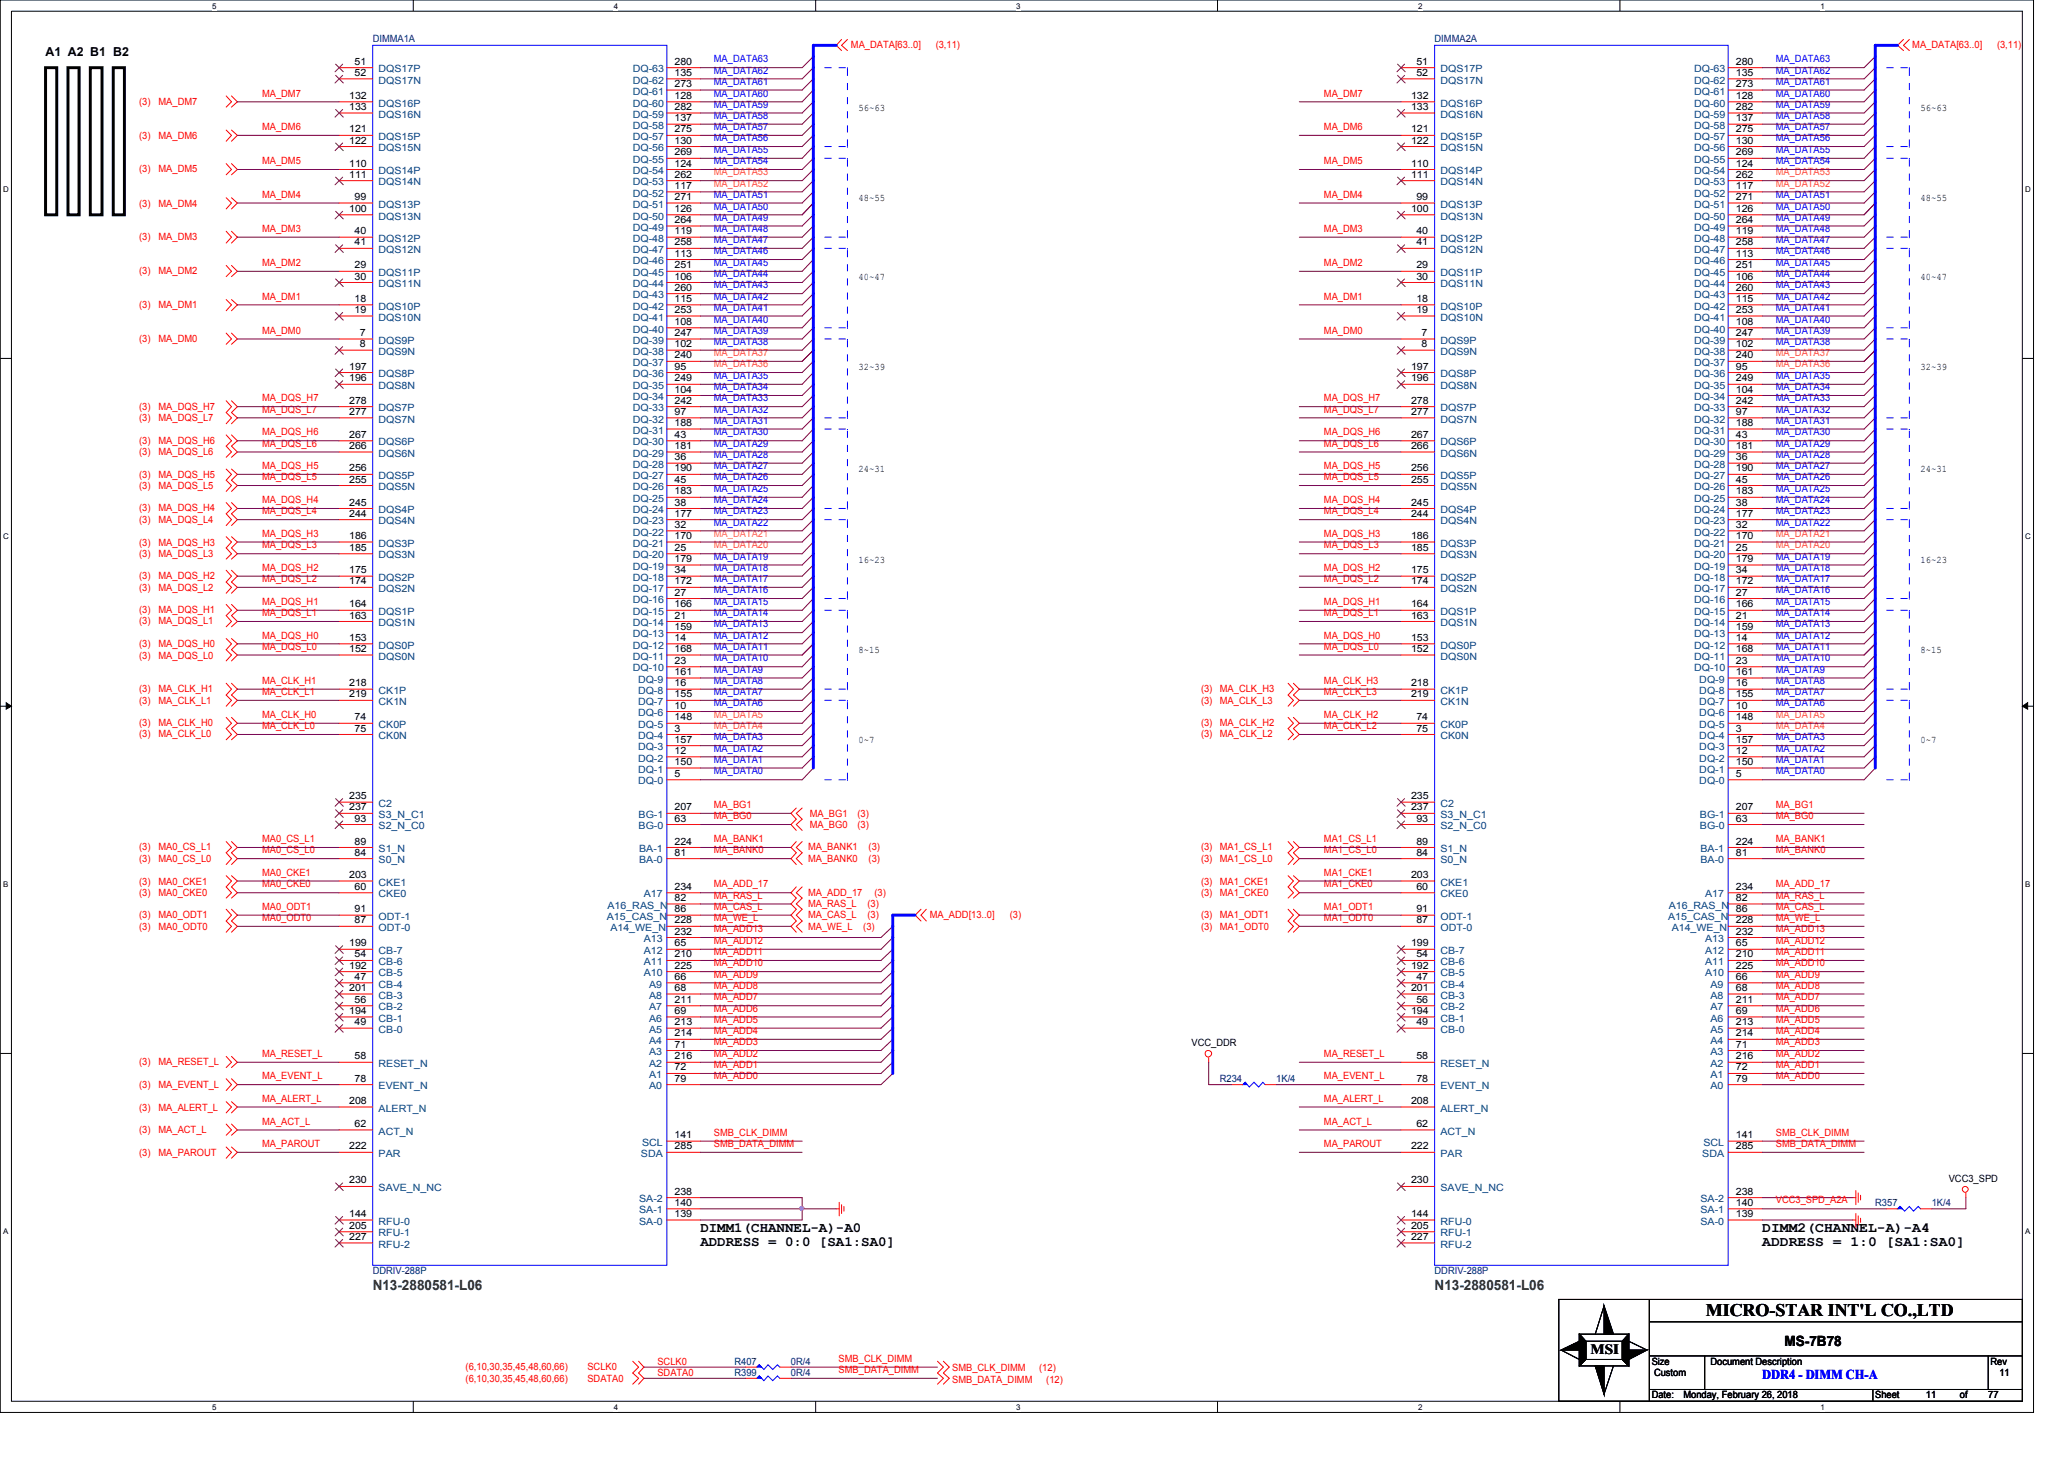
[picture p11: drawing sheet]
<svg xmlns="http://www.w3.org/2000/svg" width="297mm" height="210mm" viewBox="0 0 297 210" stroke-linecap="round" stroke-linejoin="round" font-family="sans-serif">
<defs><g id="words">
<text font-size="2.5" x="245.5" y="189.3">MICRO-STAR INT'L CO.,LTD</text>
<g font-size="2">
<text x="100.8" y="177.2">DIMM1(CHANNEL-A)-A0</text>
<text x="100.8" y="179.2">ADDRESS = 0:0 [SA1:SA0]</text>
<text x="253.6" y="177.2">DIMM2(CHANNEL-A)-A4</text>
<text x="253.6" y="179.2">ADDRESS = 1:0 [SA1:SA0]</text>
<text x="228.9" y="194.7">MSI</text>
<text x="256.8" y="193.7">MS-7B78</text>
</g>
<g font-size="2" fill="#008000">
<text x="53.6" y="185.6">N13-2880581-L06</text>
<text x="206.5" y="185.6">N13-2880581-L06</text>
</g>
<text font-size="1.9" fill="#00f" x="253.6" y="198.4">DDR4 - DIMM CH-A</text>
<text font-size="1.8" x="6.6" y="8.1">A1 A2 B1 B2</text>
<g font-size="1.4">
<text x="51" y="9.3">51</text>
<text x="51" y="10.9">52</text>
<text x="97.1" y="10.9">135</text>
<text x="97.1" y="9.3">280</text>
<text x="203.8" y="9.3">51</text>
<text x="203.8" y="10.9">52</text>
<text x="249.8" y="10.9">135</text>
<text x="249.8" y="9.3">280</text>
<text x="50.2" y="14.2">132</text>
<text x="50.2" y="15.8">133</text>
<text x="97.1" y="17.4">137</text>
<text x="97.1" y="15.8">282</text>
<text x="97.1" y="14.2">128</text>
<text x="97.1" y="12.5">273</text>
<text x="123.6" y="15.9">56~63</text>
<text x="203.1" y="14.2">132</text>
<text x="203.1" y="15.8">133</text>
<text x="249.8" y="17.4">137</text>
<text x="249.8" y="15.8">282</text>
<text x="249.8" y="14.2">128</text>
<text x="249.8" y="12.5">273</text>
<text x="276.4" y="15.9">56~63</text>
<text x="50.2" y="19">121</text>
<text x="50.2" y="20.7">122</text>
<text x="50.2" y="24">110</text>
<text x="97.1" y="24">124</text>
<text x="97.1" y="22.4">269</text>
<text x="97.1" y="20.7">130</text>
<text x="97.1" y="19">275</text>
<text x="203.1" y="19">121</text>
<text x="203.1" y="20.7">122</text>
<text x="203.1" y="24">110</text>
<text x="249.8" y="24">124</text>
<text x="249.8" y="22.4">269</text>
<text x="249.8" y="20.7">130</text>
<text x="249.8" y="19">275</text>
<text x="50.2" y="25.6">111</text>
<text x="51" y="28.8">99</text>
<text x="97.1" y="28.8">271</text>
<text x="97.1" y="27.2">117</text>
<text x="97.1" y="25.6">262</text>
<text x="123.6" y="28.9">48~55</text>
<text x="203.1" y="25.6">111</text>
<text x="203.8" y="28.8">99</text>
<text x="249.8" y="28.8">271</text>
<text x="249.8" y="27.2">117</text>
<text x="249.8" y="25.6">262</text>
<text x="276.4" y="28.9">48~55</text>
<text x="50.2" y="30.5">100</text>
<text x="51" y="33.7">40</text>
<text x="51" y="35.3">41</text>
<text x="97.1" y="35.3">258</text>
<text x="97.1" y="33.7">119</text>
<text x="97.1" y="32.1">264</text>
<text x="97.1" y="30.5">126</text>
<text x="203.1" y="30.5">100</text>
<text x="203.8" y="33.7">40</text>
<text x="203.8" y="35.3">41</text>
<text x="249.8" y="35.3">258</text>
<text x="249.8" y="33.7">119</text>
<text x="249.8" y="32.1">264</text>
<text x="249.8" y="30.5">126</text>
<text x="51" y="38.6">29</text>
<text x="51" y="40.2">30</text>
<text x="97.1" y="41.8">260</text>
<text x="97.1" y="40.2">106</text>
<text x="97.1" y="38.6">251</text>
<text x="97.1" y="36.9">113</text>
<text x="123.6" y="40.3">40~47</text>
<text x="203.8" y="38.6">29</text>
<text x="203.8" y="40.2">30</text>
<text x="249.8" y="41.8">260</text>
<text x="249.8" y="40.2">106</text>
<text x="249.8" y="38.6">251</text>
<text x="249.8" y="36.9">113</text>
<text x="276.4" y="40.3">40~47</text>
<text x="51" y="43.4">18</text>
<text x="51" y="45">19</text>
<text x="97.1" y="46.7">108</text>
<text x="97.1" y="45">253</text>
<text x="97.1" y="43.4">115</text>
<text x="203.8" y="43.4">18</text>
<text x="203.8" y="45">19</text>
<text x="249.8" y="46.7">108</text>
<text x="249.8" y="45">253</text>
<text x="249.8" y="43.4">115</text>
<text x="50.2" y="53.2">197</text>
<text x="51.8" y="48.3">7</text>
<text x="51.8" y="50">8</text>
<text x="97.1" y="53.2">95</text>
<text x="97.1" y="51.6">240</text>
<text x="97.1" y="50">102</text>
<text x="97.1" y="48.3">247</text>
<text x="123.6" y="53.3">32~39</text>
<text x="203.1" y="53.2">197</text>
<text x="204.6" y="48.3">7</text>
<text x="204.6" y="50">8</text>
<text x="249.8" y="53.2">95</text>
<text x="249.8" y="51.6">240</text>
<text x="249.8" y="50">102</text>
<text x="249.8" y="48.3">247</text>
<text x="276.4" y="53.3">32~39</text>
<text x="50.2" y="54.9">196</text>
<text x="50.2" y="58.1">278</text>
<text x="50.2" y="59.7">277</text>
<text x="97.1" y="59.7">97</text>
<text x="97.1" y="58.1">242</text>
<text x="97.1" y="56.5">104</text>
<text x="97.1" y="54.9">249</text>
<text x="203.1" y="54.9">196</text>
<text x="203.1" y="58.1">278</text>
<text x="203.1" y="59.7">277</text>
<text x="249.8" y="59.7">97</text>
<text x="249.8" y="58.1">242</text>
<text x="249.8" y="56.5">104</text>
<text x="249.8" y="54.9">249</text>
<text x="50.2" y="63">267</text>
<text x="50.2" y="64.6">266</text>
<text x="97.1" y="64.6">181</text>
<text x="97.1" y="63">43</text>
<text x="97.1" y="61.3">188</text>
<text x="203.1" y="63">267</text>
<text x="203.1" y="64.6">266</text>
<text x="249.8" y="64.6">181</text>
<text x="249.8" y="63">43</text>
<text x="249.8" y="61.3">188</text>
<text x="50.2" y="67.8">256</text>
<text x="50.2" y="69.4">255</text>
<text x="97.1" y="71.1">183</text>
<text x="97.1" y="69.4">45</text>
<text x="97.1" y="67.8">190</text>
<text x="97.1" y="66.2">36</text>
<text x="123.6" y="67.9">24~31</text>
<text x="203.1" y="67.8">256</text>
<text x="203.1" y="69.4">255</text>
<text x="249.8" y="71.1">183</text>
<text x="249.8" y="69.4">45</text>
<text x="249.8" y="67.8">190</text>
<text x="249.8" y="66.2">36</text>
<text x="276.4" y="67.9">24~31</text>
<text x="50.2" y="72.7">245</text>
<text x="50.2" y="74.3">244</text>
<text x="50.2" y="77.6">186</text>
<text x="97.1" y="77.6">170</text>
<text x="97.1" y="75.9">32</text>
<text x="97.1" y="74.3">177</text>
<text x="97.1" y="72.7">38</text>
<text x="203.1" y="72.7">245</text>
<text x="203.1" y="74.3">244</text>
<text x="203.1" y="77.6">186</text>
<text x="249.8" y="77.6">170</text>
<text x="249.8" y="75.9">32</text>
<text x="249.8" y="74.3">177</text>
<text x="249.8" y="72.7">38</text>
<text x="50.2" y="79.2">185</text>
<text x="50.2" y="82.5">175</text>
<text x="97.1" y="82.5">34</text>
<text x="97.1" y="80.9">179</text>
<text x="97.1" y="79.2">25</text>
<text x="123.6" y="80.9">16~23</text>
<text x="203.1" y="79.2">185</text>
<text x="203.1" y="82.5">175</text>
<text x="249.8" y="82.5">34</text>
<text x="249.8" y="80.9">179</text>
<text x="249.8" y="79.2">25</text>
<text x="276.4" y="80.9">16~23</text>
<text x="50.2" y="84.1">174</text>
<text x="50.2" y="87.4">164</text>
<text x="50.2" y="89">163</text>
<text x="97.1" y="89">21</text>
<text x="97.1" y="87.4">166</text>
<text x="97.1" y="85.7">27</text>
<text x="97.1" y="84.1">172</text>
<text x="203.1" y="84.1">174</text>
<text x="203.1" y="87.4">164</text>
<text x="203.1" y="89">163</text>
<text x="249.8" y="89">21</text>
<text x="249.8" y="87.4">166</text>
<text x="249.8" y="85.7">27</text>
<text x="249.8" y="84.1">172</text>
<text x="50.2" y="92.2">153</text>
<text x="50.2" y="93.8">152</text>
<text x="97.1" y="95.5">23</text>
<text x="97.1" y="93.8">168</text>
<text x="97.1" y="92.2">14</text>
<text x="97.1" y="90.6">159</text>
<text x="123.6" y="93.9">8~15</text>
<text x="203.1" y="92.2">153</text>
<text x="203.1" y="93.8">152</text>
<text x="249.8" y="95.5">23</text>
<text x="249.8" y="93.8">168</text>
<text x="249.8" y="92.2">14</text>
<text x="249.8" y="90.6">159</text>
<text x="276.4" y="93.9">8~15</text>
<text x="50.2" y="98.7">218</text>
<text x="50.2" y="100.3">219</text>
<text x="97.1" y="101.9">10</text>
<text x="97.1" y="100.3">155</text>
<text x="97.1" y="98.7">16</text>
<text x="97.1" y="97.1">161</text>
<text x="203.1" y="98.7">218</text>
<text x="203.1" y="100.3">219</text>
<text x="249.8" y="101.9">10</text>
<text x="249.8" y="100.3">155</text>
<text x="249.8" y="98.7">16</text>
<text x="249.8" y="97.1">161</text>
<text x="51" y="105.2">75</text>
<text x="51" y="103.6">74</text>
<text x="97.1" y="106.8">157</text>
<text x="97.1" y="105.2">3</text>
<text x="97.1" y="103.6">148</text>
<text x="123.6" y="106.9">0~7</text>
<text x="203.8" y="105.2">75</text>
<text x="203.8" y="103.6">74</text>
<text x="249.8" y="106.8">157</text>
<text x="249.8" y="105.2">3</text>
<text x="249.8" y="103.6">148</text>
<text x="276.4" y="106.9">0~7</text>
<text x="97.1" y="111.8">5</text>
<text x="97.1" y="110.1">150</text>
<text x="97.1" y="108.5">12</text>
<text x="249.8" y="111.8">5</text>
<text x="249.8" y="110.1">150</text>
<text x="249.8" y="108.5">12</text>
<text x="50.2" y="116.6">237</text>
<text x="50.2" y="115">235</text>
<text x="51" y="118.2">93</text>
<text x="97.1" y="116.6">207</text>
<text x="97.1" y="118.2">63</text>
<text x="203.1" y="116.6">237</text>
<text x="203.1" y="115">235</text>
<text x="203.8" y="118.2">93</text>
<text x="249.8" y="116.6">207</text>
<text x="249.8" y="118.2">63</text>
<text x="51" y="121.5">89</text>
<text x="51" y="123.1">84</text>
<text x="97.1" y="121.5">224</text>
<text x="97.1" y="123.1">81</text>
<text x="203.8" y="121.5">89</text>
<text x="203.8" y="123.1">84</text>
<text x="249.8" y="121.5">224</text>
<text x="249.8" y="123.1">81</text>
<text x="50.2" y="126.3">203</text>
<text x="51" y="128">60</text>
<text x="51" y="131.2">91</text>
<text x="97.1" y="129.6">82</text>
<text x="97.1" y="131.2">86</text>
<text x="97.1" y="128">234</text>
<text x="203.1" y="126.3">203</text>
<text x="203.8" y="128">60</text>
<text x="203.8" y="131.2">91</text>
<text x="249.8" y="129.6">82</text>
<text x="249.8" y="131.2">86</text>
<text x="249.8" y="128">234</text>
<text x="50.2" y="136.1">199</text>
<text x="51" y="132.8">87</text>
<text x="51" y="137.8">54</text>
<text x="97.1" y="132.8">228</text>
<text x="97.1" y="137.8">210</text>
<text x="97.1" y="136.1">65</text>
<text x="97.1" y="134.5">232</text>
<text x="203.1" y="136.1">199</text>
<text x="203.8" y="132.8">87</text>
<text x="203.8" y="137.8">54</text>
<text x="249.8" y="132.8">228</text>
<text x="249.8" y="137.8">210</text>
<text x="249.8" y="136.1">65</text>
<text x="249.8" y="134.5">232</text>
<text x="50.2" y="142.6">201</text>
<text x="50.2" y="139.4">192</text>
<text x="51" y="141">47</text>
<text x="97.1" y="139.4">225</text>
<text x="97.1" y="142.6">68</text>
<text x="97.1" y="141">66</text>
<text x="203.1" y="142.6">201</text>
<text x="203.1" y="139.4">192</text>
<text x="203.8" y="141">47</text>
<text x="249.8" y="139.4">225</text>
<text x="249.8" y="142.6">68</text>
<text x="249.8" y="141">66</text>
<text x="50.2" y="145.9">194</text>
<text x="51" y="147.5">49</text>
<text x="51" y="144.3">56</text>
<text x="97.1" y="149.1">214</text>
<text x="97.1" y="147.5">213</text>
<text x="97.1" y="145.9">69</text>
<text x="97.1" y="144.3">211</text>
<text x="203.1" y="145.9">194</text>
<text x="203.8" y="147.5">49</text>
<text x="203.8" y="144.3">56</text>
<text x="249.8" y="149.1">214</text>
<text x="249.8" y="147.5">213</text>
<text x="249.8" y="145.9">69</text>
<text x="249.8" y="144.3">211</text>
<text x="51" y="152.4">58</text>
<text x="51" y="155.6">78</text>
<text x="97.1" y="155.6">79</text>
<text x="97.1" y="154">72</text>
<text x="97.1" y="152.4">216</text>
<text x="97.1" y="150.7">71</text>
<text x="171.5" y="150.5">VCC_DDR</text>
<text x="203.8" y="152.4">58</text>
<text x="203.8" y="155.6">78</text>
<text x="249.8" y="155.6">79</text>
<text x="249.8" y="154">72</text>
<text x="249.8" y="152.4">216</text>
<text x="249.8" y="150.7">71</text>
<text x="50.2" y="158.8">208</text>
<text x="203.1" y="158.8">208</text>
<text x="50.2" y="165.4">222</text>
<text x="51" y="162.1">62</text>
<text x="97.1" y="163.7">141</text>
<text x="97.1" y="165.4">285</text>
<text x="203.1" y="165.4">222</text>
<text x="203.8" y="162.1">62</text>
<text x="249.8" y="163.7">141</text>
<text x="249.8" y="165.4">285</text>
<text x="50.2" y="170.3">230</text>
<text x="97.1" y="171.9">238</text>
<text x="97.1" y="173.5">140</text>
<text x="203.1" y="170.3">230</text>
<text x="249.8" y="171.9">238</text>
<text x="249.8" y="173.5">140</text>
<text x="280.5" y="170">VCC3_SPD</text>
<text x="50.2" y="175.1">144</text>
<text x="50.2" y="178.4">227</text>
<text x="50.2" y="176.8">205</text>
<text x="97.1" y="175.1">139</text>
<text x="203.1" y="175.1">144</text>
<text x="203.1" y="178.4">227</text>
<text x="203.1" y="176.8">205</text>
<text x="249.8" y="175.1">139</text>
<text x="237.7" y="196.3">Size</text>
<text x="238" y="198">Custom</text>
<text x="246.2" y="196.3">Document Description</text>
<text x="286.5" y="196.3">Rev</text>
<text x="287.7" y="198">11</text>
<text x="237.7" y="201.2">Date:</text>
<text x="242.3" y="201.2">Monday, February 26, 2018</text>
<text x="269.9" y="201.2">Sheet</text>
<text x="277.2" y="201.2">11</text>
<text x="282.1" y="201.2">of</text>
<text x="286.1" y="201.2">77</text>
</g>
<g font-size="1.4" fill="#000080">
<text x="53.6" y="6.1">DIMMA1A</text>
<text x="206.5" y="6.1">DIMMA2A</text>
<text x="175.6" y="155.7">R234</text>
<text x="183.7" y="155.7">1K/4</text>
<text x="269.9" y="173.6">R357</text>
<text x="278" y="173.6">1K/4</text>
<text x="53.6" y="183.3">DDRIV-288P</text>
<text x="206.5" y="183.3">DDRIV-288P</text>
<text x="105.7" y="196.3">R407</text>
<text x="105.7" y="198">R399</text>
<text x="113.8" y="196.3">0R/4</text>
<text x="113.8" y="198">0R/4</text>
</g>
<g font-size="1.4" fill="#004080">
<text x="54.5" y="10.4">DQS17P</text>
<text x="91.1" y="10.4">DQ-63</text>
<text x="207.3" y="10.4">DQS17P</text>
<text x="243.8" y="10.4">DQ-63</text>
<text x="54.5" y="12">DQS17N</text>
<text x="54.5" y="15.3">DQS16P</text>
<text x="54.5" y="16.9">DQS16N</text>
<text x="91.1" y="16.9">DQ-59</text>
<text x="91.1" y="15.3">DQ-60</text>
<text x="91.1" y="13.6">DQ-61</text>
<text x="91.1" y="12">DQ-62</text>
<text x="207.3" y="12">DQS17N</text>
<text x="207.3" y="15.3">DQS16P</text>
<text x="207.3" y="16.9">DQS16N</text>
<text x="243.8" y="16.9">DQ-59</text>
<text x="243.8" y="15.3">DQ-60</text>
<text x="243.8" y="13.6">DQ-61</text>
<text x="243.8" y="12">DQ-62</text>
<text x="54.5" y="20.2">DQS15P</text>
<text x="54.5" y="21.8">DQS15N</text>
<text x="91.1" y="23.5">DQ-55</text>
<text x="91.1" y="21.8">DQ-56</text>
<text x="91.1" y="20.2">DQ-57</text>
<text x="91.1" y="18.5">DQ-58</text>
<text x="207.3" y="20.2">DQS15P</text>
<text x="207.3" y="21.8">DQS15N</text>
<text x="243.8" y="23.5">DQ-55</text>
<text x="243.8" y="21.8">DQ-56</text>
<text x="243.8" y="20.2">DQ-57</text>
<text x="243.8" y="18.5">DQ-58</text>
<text x="54.5" y="25.1">DQS14P</text>
<text x="54.5" y="26.7">DQS14N</text>
<text x="54.5" y="29.9">DQS13P</text>
<text x="91.1" y="29.9">DQ-51</text>
<text x="91.1" y="28.3">DQ-52</text>
<text x="91.1" y="26.7">DQ-53</text>
<text x="91.1" y="25.1">DQ-54</text>
<text x="207.3" y="25.1">DQS14P</text>
<text x="207.3" y="26.7">DQS14N</text>
<text x="207.3" y="29.9">DQS13P</text>
<text x="243.8" y="29.9">DQ-51</text>
<text x="243.8" y="28.3">DQ-52</text>
<text x="243.8" y="26.7">DQ-53</text>
<text x="243.8" y="25.1">DQ-54</text>
<text x="54.5" y="31.6">DQS13N</text>
<text x="54.5" y="34.8">DQS12P</text>
<text x="91.1" y="34.8">DQ-48</text>
<text x="91.1" y="33.2">DQ-49</text>
<text x="91.1" y="31.6">DQ-50</text>
<text x="207.3" y="31.6">DQS13N</text>
<text x="207.3" y="34.8">DQS12P</text>
<text x="243.8" y="34.8">DQ-48</text>
<text x="243.8" y="33.2">DQ-49</text>
<text x="243.8" y="31.6">DQ-50</text>
<text x="54.5" y="36.4">DQS12N</text>
<text x="54.5" y="39.7">DQS11P</text>
<text x="54.5" y="41.3">DQS11N</text>
<text x="91.1" y="41.3">DQ-44</text>
<text x="91.1" y="39.7">DQ-45</text>
<text x="91.1" y="38">DQ-46</text>
<text x="91.1" y="36.4">DQ-47</text>
<text x="207.3" y="36.4">DQS12N</text>
<text x="207.3" y="39.7">DQS11P</text>
<text x="207.3" y="41.3">DQS11N</text>
<text x="243.8" y="41.3">DQ-44</text>
<text x="243.8" y="39.7">DQ-45</text>
<text x="243.8" y="38">DQ-46</text>
<text x="243.8" y="36.4">DQ-47</text>
<text x="54.5" y="44.5">DQS10P</text>
<text x="54.5" y="46.1">DQS10N</text>
<text x="91.1" y="47.8">DQ-40</text>
<text x="91.1" y="46.1">DQ-41</text>
<text x="91.1" y="44.5">DQ-42</text>
<text x="91.1" y="42.9">DQ-43</text>
<text x="207.3" y="44.5">DQS10P</text>
<text x="207.3" y="46.1">DQS10N</text>
<text x="243.8" y="47.8">DQ-40</text>
<text x="243.8" y="46.1">DQ-41</text>
<text x="243.8" y="44.5">DQ-42</text>
<text x="243.8" y="42.9">DQ-43</text>
<text x="54.5" y="49.4">DQS9P</text>
<text x="54.5" y="51.1">DQS9N</text>
<text x="91.1" y="52.7">DQ-37</text>
<text x="91.1" y="51.1">DQ-38</text>
<text x="91.1" y="49.4">DQ-39</text>
<text x="207.3" y="49.4">DQS9P</text>
<text x="207.3" y="51.1">DQS9N</text>
<text x="243.8" y="52.7">DQ-37</text>
<text x="243.8" y="51.1">DQ-38</text>
<text x="243.8" y="49.4">DQ-39</text>
<text x="54.5" y="54.3">DQS8P</text>
<text x="54.5" y="56">DQS8N</text>
<text x="54.5" y="59.2">DQS7P</text>
<text x="91.1" y="59.2">DQ-33</text>
<text x="91.1" y="57.6">DQ-34</text>
<text x="91.1" y="56">DQ-35</text>
<text x="91.1" y="54.3">DQ-36</text>
<text x="207.3" y="54.3">DQS8P</text>
<text x="207.3" y="56">DQS8N</text>
<text x="207.3" y="59.2">DQS7P</text>
<text x="243.8" y="59.2">DQ-33</text>
<text x="243.8" y="57.6">DQ-34</text>
<text x="243.8" y="56">DQ-35</text>
<text x="243.8" y="54.3">DQ-36</text>
<text x="54.5" y="60.8">DQS7N</text>
<text x="54.5" y="64.1">DQS6P</text>
<text x="54.5" y="65.7">DQS6N</text>
<text x="91.1" y="65.7">DQ-29</text>
<text x="91.1" y="64.1">DQ-30</text>
<text x="91.1" y="62.4">DQ-31</text>
<text x="91.1" y="60.8">DQ-32</text>
<text x="207.3" y="60.8">DQS7N</text>
<text x="207.3" y="64.1">DQS6P</text>
<text x="207.3" y="65.7">DQS6N</text>
<text x="243.8" y="65.7">DQ-29</text>
<text x="243.8" y="64.1">DQ-30</text>
<text x="243.8" y="62.4">DQ-31</text>
<text x="243.8" y="60.8">DQ-32</text>
<text x="54.5" y="68.9">DQS5P</text>
<text x="54.5" y="70.5">DQS5N</text>
<text x="91.1" y="70.5">DQ-26</text>
<text x="91.1" y="68.9">DQ-27</text>
<text x="91.1" y="67.3">DQ-28</text>
<text x="207.3" y="68.9">DQS5P</text>
<text x="207.3" y="70.5">DQS5N</text>
<text x="243.8" y="70.5">DQ-26</text>
<text x="243.8" y="68.9">DQ-27</text>
<text x="243.8" y="67.3">DQ-28</text>
<text x="54.5" y="73.8">DQS4P</text>
<text x="54.5" y="75.4">DQS4N</text>
<text x="91.1" y="77">DQ-22</text>
<text x="91.1" y="75.4">DQ-23</text>
<text x="91.1" y="73.8">DQ-24</text>
<text x="91.1" y="72.2">DQ-25</text>
<text x="207.3" y="73.8">DQS4P</text>
<text x="207.3" y="75.4">DQS4N</text>
<text x="243.8" y="77">DQ-22</text>
<text x="243.8" y="75.4">DQ-23</text>
<text x="243.8" y="73.8">DQ-24</text>
<text x="243.8" y="72.2">DQ-25</text>
<text x="54.5" y="78.7">DQS3P</text>
<text x="54.5" y="80.3">DQS3N</text>
<text x="54.5" y="83.6">DQS2P</text>
<text x="91.1" y="83.6">DQ-18</text>
<text x="91.1" y="82">DQ-19</text>
<text x="91.1" y="80.3">DQ-20</text>
<text x="91.1" y="78.7">DQ-21</text>
<text x="207.3" y="78.7">DQS3P</text>
<text x="207.3" y="80.3">DQS3N</text>
<text x="207.3" y="83.6">DQS2P</text>
<text x="243.8" y="83.6">DQ-18</text>
<text x="243.8" y="82">DQ-19</text>
<text x="243.8" y="80.3">DQ-20</text>
<text x="243.8" y="78.7">DQ-21</text>
<text x="54.5" y="85.2">DQS2N</text>
<text x="54.5" y="88.5">DQS1P</text>
<text x="91.1" y="88.5">DQ-15</text>
<text x="91.1" y="86.8">DQ-16</text>
<text x="91.1" y="85.2">DQ-17</text>
<text x="207.3" y="85.2">DQS2N</text>
<text x="207.3" y="88.5">DQS1P</text>
<text x="243.8" y="88.5">DQ-15</text>
<text x="243.8" y="86.8">DQ-16</text>
<text x="243.8" y="85.2">DQ-17</text>
<text x="54.5" y="90.1">DQS1N</text>
<text x="54.5" y="93.3">DQS0P</text>
<text x="54.5" y="94.9">DQS0N</text>
<text x="91.1" y="94.9">DQ-11</text>
<text x="91.1" y="93.3">DQ-12</text>
<text x="91.1" y="91.7">DQ-13</text>
<text x="91.1" y="90.1">DQ-14</text>
<text x="207.3" y="90.1">DQS1N</text>
<text x="207.3" y="93.3">DQS0P</text>
<text x="207.3" y="94.9">DQS0N</text>
<text x="243.8" y="94.9">DQ-11</text>
<text x="243.8" y="93.3">DQ-12</text>
<text x="243.8" y="91.7">DQ-13</text>
<text x="243.8" y="90.1">DQ-14</text>
<text x="54.5" y="99.8">CK1P</text>
<text x="54.5" y="101.4">CK1N</text>
<text x="91.1" y="96.6">DQ-10</text>
<text x="91.8" y="101.4">DQ-7</text>
<text x="91.8" y="99.8">DQ-8</text>
<text x="91.8" y="98.2">DQ-9</text>
<text x="207.3" y="99.8">CK1P</text>
<text x="207.3" y="101.4">CK1N</text>
<text x="243.8" y="96.6">DQ-10</text>
<text x="244.6" y="101.4">DQ-7</text>
<text x="244.6" y="99.8">DQ-8</text>
<text x="244.6" y="98.2">DQ-9</text>
<text x="54.5" y="106.3">CK0N</text>
<text x="54.5" y="104.7">CK0P</text>
<text x="91.8" y="108">DQ-3</text>
<text x="91.8" y="106.3">DQ-4</text>
<text x="91.8" y="104.7">DQ-5</text>
<text x="91.8" y="103">DQ-6</text>
<text x="207.3" y="106.3">CK0N</text>
<text x="207.3" y="104.7">CK0P</text>
<text x="244.6" y="108">DQ-3</text>
<text x="244.6" y="106.3">DQ-4</text>
<text x="244.6" y="104.7">DQ-5</text>
<text x="244.6" y="103">DQ-6</text>
<text x="91.8" y="112.9">DQ-0</text>
<text x="91.8" y="111.2">DQ-1</text>
<text x="91.8" y="109.6">DQ-2</text>
<text x="244.6" y="112.9">DQ-0</text>
<text x="244.6" y="111.2">DQ-1</text>
<text x="244.6" y="109.6">DQ-2</text>
<text x="54.5" y="117.7">S3_N_C1</text>
<text x="54.5" y="119.3">S2_N_C0</text>
<text x="54.5" y="116.1">C2</text>
<text x="91.9" y="117.7">BG-1</text>
<text x="91.9" y="119.3">BG-0</text>
<text x="207.3" y="117.7">S3_N_C1</text>
<text x="207.3" y="119.3">S2_N_C0</text>
<text x="207.3" y="116.1">C2</text>
<text x="244.6" y="117.7">BG-1</text>
<text x="244.6" y="119.3">BG-0</text>
<text x="54.5" y="122.6">S1_N</text>
<text x="54.5" y="124.2">S0_N</text>
<text x="92" y="122.6">BA-1</text>
<text x="92" y="124.2">BA-0</text>
<text x="207.3" y="122.6">S1_N</text>
<text x="207.3" y="124.2">S0_N</text>
<text x="244.7" y="122.6">BA-1</text>
<text x="244.7" y="124.2">BA-0</text>
<text x="54.5" y="127.4">CKE1</text>
<text x="54.5" y="129.1">CKE0</text>
<text x="87.4" y="130.7">A16_RAS_N</text>
<text x="92.7" y="129.1">A17</text>
<text x="207.3" y="127.4">CKE1</text>
<text x="207.3" y="129.1">CKE0</text>
<text x="240.2" y="130.7">A16_RAS_N</text>
<text x="245.4" y="129.1">A17</text>
<text x="54.5" y="132.3">ODT-1</text>
<text x="54.5" y="133.9">ODT-0</text>
<text x="54.5" y="137.2">CB-7</text>
<text x="87.3" y="132.3">A15_CAS_N</text>
<text x="87.8" y="133.9">A14_WE_N</text>
<text x="92.7" y="137.2">A12</text>
<text x="92.7" y="135.6">A13</text>
<text x="207.3" y="132.3">ODT-1</text>
<text x="207.3" y="133.9">ODT-0</text>
<text x="207.3" y="137.2">CB-7</text>
<text x="240.1" y="132.3">A15_CAS_N</text>
<text x="240.6" y="133.9">A14_WE_N</text>
<text x="245.4" y="137.2">A12</text>
<text x="245.4" y="135.6">A13</text>
<text x="54.5" y="143.7">CB-3</text>
<text x="54.5" y="142.1">CB-4</text>
<text x="54.5" y="140.5">CB-5</text>
<text x="54.5" y="138.9">CB-6</text>
<text x="92.7" y="140.5">A10</text>
<text x="92.7" y="138.9">A11</text>
<text x="93.4" y="143.7">A8</text>
<text x="93.4" y="142.1">A9</text>
<text x="207.3" y="143.7">CB-3</text>
<text x="207.3" y="142.1">CB-4</text>
<text x="207.3" y="140.5">CB-5</text>
<text x="207.3" y="138.9">CB-6</text>
<text x="245.4" y="140.5">A10</text>
<text x="245.4" y="138.9">A11</text>
<text x="246.2" y="143.7">A8</text>
<text x="246.2" y="142.1">A9</text>
<text x="54.5" y="148.6">CB-0</text>
<text x="54.5" y="147">CB-1</text>
<text x="54.5" y="145.4">CB-2</text>
<text x="93.4" y="148.6">A5</text>
<text x="93.4" y="147">A6</text>
<text x="93.4" y="145.4">A7</text>
<text x="207.3" y="148.6">CB-0</text>
<text x="207.3" y="147">CB-1</text>
<text x="207.3" y="145.4">CB-2</text>
<text x="246.2" y="148.6">A5</text>
<text x="246.2" y="147">A6</text>
<text x="246.2" y="145.4">A7</text>
<text x="54.5" y="153.5">RESET_N</text>
<text x="93.4" y="155.1">A1</text>
<text x="93.4" y="153.5">A2</text>
<text x="93.4" y="151.8">A3</text>
<text x="93.4" y="150.2">A4</text>
<text x="207.3" y="153.5">RESET_N</text>
<text x="246.2" y="155.1">A1</text>
<text x="246.2" y="153.5">A2</text>
<text x="246.2" y="151.8">A3</text>
<text x="246.2" y="150.2">A4</text>
<text x="54.5" y="156.7">EVENT_N</text>
<text x="54.5" y="159.9">ALERT_N</text>
<text x="93.4" y="156.7">A0</text>
<text x="207.3" y="156.7">EVENT_N</text>
<text x="207.3" y="159.9">ALERT_N</text>
<text x="246.2" y="156.7">A0</text>
<text x="54.5" y="166.5">PAR</text>
<text x="54.5" y="163.2">ACT_N</text>
<text x="92.2" y="166.5">SDA</text>
<text x="92.4" y="164.8">SCL</text>
<text x="207.3" y="166.5">PAR</text>
<text x="207.3" y="163.2">ACT_N</text>
<text x="245" y="166.5">SDA</text>
<text x="245.1" y="164.8">SCL</text>
<text x="54.5" y="171.4">SAVE_N_NC</text>
<text x="92" y="173">SA-2</text>
<text x="207.3" y="171.4">SAVE_N_NC</text>
<text x="244.7" y="173">SA-2</text>
<text x="54.5" y="176.2">RFU-0</text>
<text x="54.5" y="179.5">RFU-2</text>
<text x="54.5" y="177.9">RFU-1</text>
<text x="92" y="174.6">SA-1</text>
<text x="92" y="176.2">SA-0</text>
<text x="207.3" y="176.2">RFU-0</text>
<text x="207.3" y="179.5">RFU-2</text>
<text x="207.3" y="177.9">RFU-1</text>
<text x="244.7" y="174.6">SA-1</text>
<text x="244.7" y="176.2">SA-0</text>
</g>
<g font-size="1.4" fill="#00f">
<text x="102.7" y="10.6">MA_DATA62</text>
<text x="102.7" y="9">MA_DATA63</text>
<text x="255.6" y="10.6">MA_DATA62</text>
<text x="255.6" y="9">MA_DATA63</text>
<text x="102.7" y="17.1">MA_DATA58</text>
<text x="102.7" y="15.5">MA_DATA59</text>
<text x="102.7" y="13.9">MA_DATA60</text>
<text x="102.7" y="12.2">MA_DATA61</text>
<text x="255.6" y="17.1">MA_DATA58</text>
<text x="255.6" y="15.5">MA_DATA59</text>
<text x="255.6" y="13.9">MA_DATA60</text>
<text x="255.6" y="12.2">MA_DATA61</text>
<text x="102.7" y="23.6">MA_DATA54</text>
<text x="102.7" y="22">MA_DATA55</text>
<text x="102.7" y="20.3">MA_DATA56</text>
<text x="102.7" y="18.7">MA_DATA57</text>
<text x="255.6" y="22">MA_DATA55</text>
<text x="255.6" y="20.3">MA_DATA56</text>
<text x="255.6" y="18.7">MA_DATA57</text>
<text x="255.6" y="23.6">MA_DATA54</text>
<text x="102.7" y="28.4">MA_DATA51</text>
<text x="255.6" y="28.4">MA_DATA51</text>
<text x="102.7" y="35">MA_DATA47</text>
<text x="102.7" y="33.4">MA_DATA48</text>
<text x="102.7" y="31.8">MA_DATA49</text>
<text x="102.7" y="30.1">MA_DATA50</text>
<text x="255.6" y="35">MA_DATA47</text>
<text x="255.6" y="33.4">MA_DATA48</text>
<text x="255.6" y="31.8">MA_DATA49</text>
<text x="255.6" y="30.1">MA_DATA50</text>
<text x="102.7" y="41.5">MA_DATA43</text>
<text x="102.7" y="39.9">MA_DATA44</text>
<text x="102.7" y="38.3">MA_DATA45</text>
<text x="102.7" y="36.6">MA_DATA46</text>
<text x="255.6" y="41.5">MA_DATA43</text>
<text x="255.6" y="39.9">MA_DATA44</text>
<text x="255.6" y="38.3">MA_DATA45</text>
<text x="255.6" y="36.6">MA_DATA46</text>
<text x="102.7" y="46.4">MA_DATA40</text>
<text x="102.7" y="44.7">MA_DATA41</text>
<text x="102.7" y="43.1">MA_DATA42</text>
<text x="255.6" y="46.4">MA_DATA40</text>
<text x="255.6" y="44.7">MA_DATA41</text>
<text x="255.6" y="43.1">MA_DATA42</text>
<text x="102.7" y="49.6">MA_DATA38</text>
<text x="102.7" y="48">MA_DATA39</text>
<text x="255.6" y="49.6">MA_DATA38</text>
<text x="255.6" y="48">MA_DATA39</text>
<text x="102.7" y="59.4">MA_DATA32</text>
<text x="102.7" y="57.7">MA_DATA33</text>
<text x="102.7" y="56.1">MA_DATA34</text>
<text x="102.7" y="54.5">MA_DATA35</text>
<text x="255.6" y="59.4">MA_DATA32</text>
<text x="255.6" y="57.7">MA_DATA33</text>
<text x="255.6" y="56.1">MA_DATA34</text>
<text x="255.6" y="54.5">MA_DATA35</text>
<text x="102.7" y="65.9">MA_DATA28</text>
<text x="102.7" y="64.3">MA_DATA29</text>
<text x="102.7" y="62.7">MA_DATA30</text>
<text x="102.7" y="61">MA_DATA31</text>
<text x="255.6" y="65.9">MA_DATA28</text>
<text x="255.6" y="64.3">MA_DATA29</text>
<text x="255.6" y="62.7">MA_DATA30</text>
<text x="255.6" y="61">MA_DATA31</text>
<text x="102.7" y="70.8">MA_DATA25</text>
<text x="102.7" y="69.1">MA_DATA26</text>
<text x="102.7" y="67.5">MA_DATA27</text>
<text x="255.6" y="70.8">MA_DATA25</text>
<text x="255.6" y="69.1">MA_DATA26</text>
<text x="255.6" y="67.5">MA_DATA27</text>
<text x="102.7" y="75.6">MA_DATA22</text>
<text x="102.7" y="74">MA_DATA23</text>
<text x="102.7" y="72.4">MA_DATA24</text>
<text x="255.6" y="75.6">MA_DATA22</text>
<text x="255.6" y="74">MA_DATA23</text>
<text x="255.6" y="72.4">MA_DATA24</text>
<text x="102.7" y="83.7">MA_DATA17</text>
<text x="102.7" y="82.1">MA_DATA18</text>
<text x="102.7" y="80.5">MA_DATA19</text>
<text x="255.6" y="82.1">MA_DATA18</text>
<text x="255.6" y="80.5">MA_DATA19</text>
<text x="255.6" y="83.7">MA_DATA17</text>
<text x="102.7" y="88.6">MA_DATA14</text>
<text x="102.7" y="87">MA_DATA15</text>
<text x="102.7" y="85.3">MA_DATA16</text>
<text x="255.6" y="88.6">MA_DATA14</text>
<text x="255.6" y="87">MA_DATA15</text>
<text x="255.6" y="85.3">MA_DATA16</text>
<text x="102.7" y="95.2">MA_DATA10</text>
<text x="102.7" y="93.5">MA_DATA11</text>
<text x="102.7" y="91.9">MA_DATA12</text>
<text x="102.7" y="90.3">MA_DATA13</text>
<text x="255.6" y="95.2">MA_DATA10</text>
<text x="255.6" y="93.5">MA_DATA11</text>
<text x="255.6" y="91.9">MA_DATA12</text>
<text x="255.6" y="90.3">MA_DATA13</text>
<text x="102.7" y="101.6">MA_DATA6</text>
<text x="102.7" y="100">MA_DATA7</text>
<text x="102.7" y="98.4">MA_DATA8</text>
<text x="102.7" y="96.8">MA_DATA9</text>
<text x="255.6" y="101.6">MA_DATA6</text>
<text x="255.6" y="100">MA_DATA7</text>
<text x="255.6" y="98.4">MA_DATA8</text>
<text x="255.6" y="96.8">MA_DATA9</text>
<text x="102.7" y="106.5">MA_DATA3</text>
<text x="255.6" y="106.5">MA_DATA3</text>
<text x="102.7" y="111.4">MA_DATA0</text>
<text x="102.7" y="109.7">MA_DATA1</text>
<text x="102.7" y="108.1">MA_DATA2</text>
<text x="255.6" y="109.7">MA_DATA1</text>
<text x="255.6" y="108.1">MA_DATA2</text>
<text x="255.6" y="111.4">MA_DATA0</text>
</g>
<g font-size="1.4" fill="#f00">
<text x="122.5" y="6.9">MA_DATA[63..0]</text>
<text x="134.7" y="6.9">(3,11)</text>
<text x="275.2" y="6.9">MA_DATA[63..0]</text>
<text x="287.4" y="6.9">(3,11)</text>
<text x="20" y="15.1">(3)</text>
<text x="22.8" y="15.1">MA_DM7</text>
<text x="37.7" y="13.9">MA_DM7</text>
<text x="190.5" y="13.9">MA_DM7</text>
<text x="20" y="20">(3)</text>
<text x="22.8" y="20">MA_DM6</text>
<text x="37.7" y="23.6">MA_DM5</text>
<text x="37.7" y="18.7">MA_DM6</text>
<text x="190.5" y="18.7">MA_DM6</text>
<text x="190.5" y="23.6">MA_DM5</text>
<text x="20" y="29.7">(3)</text>
<text x="20" y="24.8">(3)</text>
<text x="22.8" y="29.7">MA_DM4</text>
<text x="22.8" y="24.8">MA_DM5</text>
<text x="37.7" y="28.4">MA_DM4</text>
<text x="190.5" y="28.4">MA_DM4</text>
<text x="20" y="34.5">(3)</text>
<text x="22.8" y="34.5">MA_DM3</text>
<text x="37.7" y="33.4">MA_DM3</text>
<text x="190.5" y="33.4">MA_DM3</text>
<text x="20" y="39.5">(3)</text>
<text x="22.8" y="39.5">MA_DM2</text>
<text x="37.7" y="38.3">MA_DM2</text>
<text x="190.5" y="38.3">MA_DM2</text>
<text x="20" y="44.4">(3)</text>
<text x="22.8" y="44.4">MA_DM1</text>
<text x="37.7" y="43.1">MA_DM1</text>
<text x="190.5" y="43.1">MA_DM1</text>
<text x="20" y="49.2">(3)</text>
<text x="22.8" y="49.2">MA_DM0</text>
<text x="37.7" y="48">MA_DM0</text>
<text x="190.5" y="48">MA_DM0</text>
<text x="20" y="58.9">(3)</text>
<text x="22.8" y="58.9">MA_DQS_H7</text>
<text x="37.7" y="59.4">MA_DQS_L7</text>
<text x="37.7" y="57.7">MA_DQS_H7</text>
<text x="190.5" y="59.4">MA_DQS_L7</text>
<text x="190.5" y="57.7">MA_DQS_H7</text>
<text x="20" y="65.4">(3)</text>
<text x="20" y="63.8">(3)</text>
<text x="20" y="60.6">(3)</text>
<text x="22.8" y="65.4">MA_DQS_L6</text>
<text x="22.8" y="63.8">MA_DQS_H6</text>
<text x="22.8" y="60.6">MA_DQS_L7</text>
<text x="37.7" y="64.3">MA_DQS_L6</text>
<text x="37.7" y="62.7">MA_DQS_H6</text>
<text x="190.5" y="64.3">MA_DQS_L6</text>
<text x="190.5" y="62.7">MA_DQS_H6</text>
<text x="20" y="70.4">(3)</text>
<text x="20" y="68.7">(3)</text>
<text x="22.8" y="70.4">MA_DQS_L5</text>
<text x="22.8" y="68.7">MA_DQS_H5</text>
<text x="37.7" y="67.5">MA_DQS_H5</text>
<text x="37.7" y="69.1">MA_DQS_L5</text>
<text x="190.5" y="67.5">MA_DQS_H5</text>
<text x="190.5" y="69.1">MA_DQS_L5</text>
<text x="20" y="75.2">(3)</text>
<text x="20" y="73.6">(3)</text>
<text x="22.8" y="75.2">MA_DQS_L4</text>
<text x="22.8" y="73.6">MA_DQS_H4</text>
<text x="37.7" y="77.2">MA_DQS_H3</text>
<text x="37.7" y="74">MA_DQS_L4</text>
<text x="37.7" y="72.4">MA_DQS_H4</text>
<text x="190.5" y="77.2">MA_DQS_H3</text>
<text x="190.5" y="74">MA_DQS_L4</text>
<text x="190.5" y="72.4">MA_DQS_H4</text>
<text x="20" y="83.3">(3)</text>
<text x="20" y="80.1">(3)</text>
<text x="20" y="78.5">(3)</text>
<text x="22.8" y="83.3">MA_DQS_H2</text>
<text x="22.8" y="80.1">MA_DQS_L3</text>
<text x="22.8" y="78.5">MA_DQS_H3</text>
<text x="37.7" y="83.7">MA_DQS_L2</text>
<text x="37.7" y="82.1">MA_DQS_H2</text>
<text x="37.7" y="78.9">MA_DQS_L3</text>
<text x="190.5" y="78.9">MA_DQS_L3</text>
<text x="190.5" y="83.7">MA_DQS_L2</text>
<text x="190.5" y="82.1">MA_DQS_H2</text>
<text x="20" y="88.2">(3)</text>
<text x="20" y="89.8">(3)</text>
<text x="20" y="85">(3)</text>
<text x="22.8" y="88.2">MA_DQS_H1</text>
<text x="22.8" y="89.8">MA_DQS_L1</text>
<text x="22.8" y="85">MA_DQS_L2</text>
<text x="37.7" y="87">MA_DQS_H1</text>
<text x="37.7" y="88.6">MA_DQS_L1</text>
<text x="190.5" y="87">MA_DQS_H1</text>
<text x="190.5" y="88.6">MA_DQS_L1</text>
<text x="20" y="93.1">(3)</text>
<text x="20" y="94.7">(3)</text>
<text x="22.8" y="93.1">MA_DQS_H0</text>
<text x="22.8" y="94.7">MA_DQS_L0</text>
<text x="37.7" y="91.9">MA_DQS_H0</text>
<text x="37.7" y="93.5">MA_DQS_L0</text>
<text x="190.5" y="91.9">MA_DQS_H0</text>
<text x="190.5" y="93.5">MA_DQS_L0</text>
<text x="20" y="101.3">(3)</text>
<text x="20" y="99.6">(3)</text>
<text x="22.8" y="101.3">MA_CLK_L1</text>
<text x="22.8" y="99.6">MA_CLK_H1</text>
<text x="37.7" y="98.4">MA_CLK_H1</text>
<text x="37.7" y="100">MA_CLK_L1</text>
<text x="172.8" y="99.6">(3)</text>
<text x="172.8" y="101.3">(3)</text>
<text x="175.6" y="99.6">MA_CLK_H3</text>
<text x="175.6" y="101.3">MA_CLK_L3</text>
<text x="190.5" y="98.4">MA_CLK_H3</text>
<text x="190.5" y="100">MA_CLK_L3</text>
<text x="20" y="104.5">(3)</text>
<text x="20" y="106.1">(3)</text>
<text x="22.8" y="104.5">MA_CLK_H0</text>
<text x="22.8" y="106.1">MA_CLK_L0</text>
<text x="37.7" y="103.3">MA_CLK_H0</text>
<text x="37.7" y="104.9">MA_CLK_L0</text>
<text x="172.8" y="106.1">(3)</text>
<text x="172.8" y="104.5">(3)</text>
<text x="175.6" y="106.1">MA_CLK_L2</text>
<text x="175.6" y="104.5">MA_CLK_H2</text>
<text x="190.5" y="103.3">MA_CLK_H2</text>
<text x="190.5" y="104.9">MA_CLK_L2</text>
<text x="102.7" y="116.2">MA_BG1</text>
<text x="102.7" y="117.9">MA_BG0</text>
<text x="116.5" y="119.1">MA_BG0</text>
<text x="116.5" y="117.5">MA_BG1</text>
<text x="123.4" y="119.1">(3)</text>
<text x="123.4" y="117.5">(3)</text>
<text x="255.6" y="116.2">MA_BG1</text>
<text x="255.6" y="117.9">MA_BG0</text>
<text x="20" y="124">(3)</text>
<text x="20" y="122.3">(3)</text>
<text x="22.8" y="124">MA0_CS_L0</text>
<text x="22.8" y="122.3">MA0_CS_L1</text>
<text x="37.7" y="126">MA0_CKE1</text>
<text x="37.7" y="122.8">MA0_CS_L0</text>
<text x="37.7" y="121.2">MA0_CS_L1</text>
<text x="102.7" y="122.8">MA_BANK0</text>
<text x="102.7" y="121.2">MA_BANK1</text>
<text x="116.3" y="122.3">MA_BANK1</text>
<text x="116.3" y="124">MA_BANK0</text>
<text x="125" y="122.3">(3)</text>
<text x="125" y="124">(3)</text>
<text x="172.8" y="124">(3)</text>
<text x="172.8" y="122.3">(3)</text>
<text x="175.6" y="124">MA1_CS_L0</text>
<text x="175.6" y="122.3">MA1_CS_L1</text>
<text x="190.5" y="126">MA1_CKE1</text>
<text x="190.5" y="122.8">MA1_CS_L0</text>
<text x="190.5" y="121.2">MA1_CS_L1</text>
<text x="255.6" y="122.8">MA_BANK0</text>
<text x="255.6" y="121.2">MA_BANK1</text>
<text x="20" y="128.9">(3)</text>
<text x="20" y="127.3">(3)</text>
<text x="22.8" y="128.9">MA0_CKE0</text>
<text x="22.8" y="127.3">MA0_CKE1</text>
<text x="37.7" y="127.7">MA0_CKE0</text>
<text x="37.7" y="130.9">MA0_ODT1</text>
<text x="102.7" y="127.7">MA_ADD_17</text>
<text x="102.7" y="129.3">MA_RAS_L</text>
<text x="102.7" y="130.9">MA_CAS_L</text>
<text x="116.3" y="128.9">MA_ADD_17</text>
<text x="116.3" y="130.5">MA_RAS_L</text>
<text x="124.8" y="130.5">(3)</text>
<text x="125.9" y="128.9">(3)</text>
<text x="172.8" y="128.9">(3)</text>
<text x="172.8" y="127.3">(3)</text>
<text x="175.6" y="128.9">MA1_CKE0</text>
<text x="175.6" y="127.3">MA1_CKE1</text>
<text x="190.5" y="127.7">MA1_CKE0</text>
<text x="190.5" y="130.9">MA1_ODT1</text>
<text x="255.6" y="129.3">MA_RAS_L</text>
<text x="255.6" y="130.9">MA_CAS_L</text>
<text x="255.6" y="127.7">MA_ADD_17</text>
<text x="20" y="133.8">(3)</text>
<text x="20" y="132.1">(3)</text>
<text x="22.8" y="133.8">MA0_ODT0</text>
<text x="22.8" y="132.1">MA0_ODT1</text>
<text x="37.7" y="132.5">MA0_ODT0</text>
<text x="102.7" y="132.5">MA_WE_L</text>
<text x="102.7" y="134.1">MA_ADD13</text>
<text x="102.7" y="135.8">MA_ADD12</text>
<text x="102.7" y="137.4">MA_ADD11</text>
<text x="116.3" y="132.1">MA_CAS_L</text>
<text x="116.3" y="133.8">MA_WE_L</text>
<text x="124.2" y="133.8">(3)</text>
<text x="124.8" y="132.1">(3)</text>
<text x="133.8" y="132.1">MA_ADD[13..0]</text>
<text x="145.3" y="132.1">(3)</text>
<text x="172.8" y="133.8">(3)</text>
<text x="172.8" y="132.1">(3)</text>
<text x="175.6" y="133.8">MA1_ODT0</text>
<text x="175.6" y="132.1">MA1_ODT1</text>
<text x="190.5" y="132.5">MA1_ODT0</text>
<text x="255.6" y="134.1">MA_ADD13</text>
<text x="255.6" y="135.8">MA_ADD12</text>
<text x="255.6" y="137.4">MA_ADD11</text>
<text x="255.6" y="132.5">MA_WE_L</text>
<text x="102.7" y="139">MA_ADD10</text>
<text x="102.7" y="140.6">MA_ADD9</text>
<text x="102.7" y="142.2">MA_ADD8</text>
<text x="102.7" y="143.9">MA_ADD7</text>
<text x="255.6" y="139">MA_ADD10</text>
<text x="255.6" y="140.6">MA_ADD9</text>
<text x="255.6" y="142.2">MA_ADD8</text>
<text x="255.6" y="143.9">MA_ADD7</text>
<text x="102.7" y="145.5">MA_ADD6</text>
<text x="102.7" y="147.2">MA_ADD5</text>
<text x="102.7" y="148.8">MA_ADD4</text>
<text x="255.6" y="145.5">MA_ADD6</text>
<text x="255.6" y="147.2">MA_ADD5</text>
<text x="255.6" y="148.8">MA_ADD4</text>
<text x="20" y="153.2">(3)</text>
<text x="22.8" y="153.2">MA_RESET_L</text>
<text x="37.7" y="155.3">MA_EVENT_L</text>
<text x="37.7" y="152.1">MA_RESET_L</text>
<text x="102.7" y="155.3">MA_ADD0</text>
<text x="102.7" y="150.4">MA_ADD3</text>
<text x="102.7" y="152.1">MA_ADD2</text>
<text x="102.7" y="153.7">MA_ADD1</text>
<text x="190.5" y="152.1">MA_RESET_L</text>
<text x="190.5" y="155.3">MA_EVENT_L</text>
<text x="255.6" y="155.3">MA_ADD0</text>
<text x="255.6" y="150.4">MA_ADD3</text>
<text x="255.6" y="152.1">MA_ADD2</text>
<text x="255.6" y="153.7">MA_ADD1</text>
<text x="20" y="156.5">(3)</text>
<text x="20" y="159.8">(3)</text>
<text x="22.8" y="156.5">MA_EVENT_L</text>
<text x="22.8" y="159.8">MA_ALERT_L</text>
<text x="37.7" y="158.5">MA_ALERT_L</text>
<text x="37.7" y="161.8">MA_ACT_L</text>
<text x="190.5" y="158.5">MA_ALERT_L</text>
<text x="190.5" y="161.8">MA_ACT_L</text>
<text x="20" y="166.3">(3)</text>
<text x="20" y="163">(3)</text>
<text x="22.8" y="166.3">MA_PAROUT</text>
<text x="22.8" y="163">MA_ACT_L</text>
<text x="37.7" y="165">MA_PAROUT</text>
<text x="102.7" y="163.4">SMB_CLK_DIMM</text>
<text x="102.7" y="165">SMB_DATA_DIMM</text>
<text x="190.5" y="165">MA_PAROUT</text>
<text x="255.6" y="163.4">SMB_CLK_DIMM</text>
<text x="255.6" y="165">SMB_DATA_DIMM</text>
<text x="255.6" y="173.1">VCC3_SPD_A2A</text>
<text x="67" y="197.1">(6,10,30,35,45,48,60,66)</text>
<text x="84.5" y="197.1">SCLK0</text>
<text x="94.6" y="196.3">SCLK0</text>
<text x="94.6" y="198">SDATA0</text>
<text x="120.7" y="195.9">SMB_CLK_DIMM</text>
<text x="120.7" y="197.5">SMB_DATA_DIMM</text>
<text x="137" y="197.3">SMB_CLK_DIMM</text>
<text x="149.6" y="197.3">(12)</text>
<text x="67" y="198.8">(6,10,30,35,45,48,60,66)</text>
<text x="84.5" y="198.8">SDATA0</text>
<text x="137" y="199">SMB_DATA_DIMM</text>
<text x="150.6" y="199">(12)</text>
</g>
<g font-size="1.4" fill="#ff8000">
<text x="102.7" y="26.8">MA_DATA52</text>
<text x="102.7" y="25.2">MA_DATA53</text>
<text x="255.6" y="26.8">MA_DATA52</text>
<text x="255.6" y="25.2">MA_DATA53</text>
<text x="102.7" y="52.8">MA_DATA36</text>
<text x="102.7" y="51.2">MA_DATA37</text>
<text x="255.6" y="52.8">MA_DATA36</text>
<text x="255.6" y="51.2">MA_DATA37</text>
<text x="255.6" y="77.2">MA_DATA21</text>
<text x="102.7" y="78.9">MA_DATA20</text>
<text x="255.6" y="78.9">MA_DATA20</text>
<text x="102.7" y="104.9">MA_DATA4</text>
<text x="102.7" y="103.3">MA_DATA5</text>
<text x="255.6" y="104.9">MA_DATA4</text>
<text x="255.6" y="103.3">MA_DATA5</text>
</g>
<text font-size="1.4" fill="#ff8040" x="102.7" y="77.2">MA_DATA21</text>
<g font-size="1.1">
<text x="30.5" y="1.3">5</text>
<text x="88.3" y="1.3">4</text>
<text x="146.3" y="1.3">3</text>
<text x="204.1" y="1.3">2</text>
<text x="262" y="1.3">1</text>
<text x=".5" y="27.6">D</text>
<text x="291.5" y="27.6">D</text>
<text x=".5" y="77.6">C</text>
<text x="291.5" y="77.6">C</text>
<text x=".5" y="127.6">B</text>
<text x="291.5" y="127.6">B</text>
<text x=".5" y="177.5">A</text>
<text x="291.5" y="177.5">A</text>
<text x="30.5" y="202.9">5</text>
<text x="88.3" y="202.9">4</text>
<text x="146.3" y="202.9">3</text>
<text x="204.1" y="202.9">2</text>
<text x="262" y="202.9">1</text>
</g>
</g></defs>
<path d="M0 0h292.7v203.2h-292.7zM1.6 1.6h289.4v200h-289.4z" fill="none" stroke="#000" stroke-width=".14"/>
<g fill="#fff">
<path d="M30.5 .3h.6v1.2h-.6z"/>
<path d="M30.5 201.8h.6v1.3h-.6z"/>
</g>
<path d="M59.5 0v1.6M59.5 201.6v1.6" fill="none" stroke="#000" stroke-width=".14"/>
<g fill="#fff">
<path d="M88.3 .3h.6v1.2h-.6z"/>
<path d="M88.3 201.8h.6v1.3h-.6z"/>
</g>
<path d="M117.4 0v1.6M117.4 201.6v1.6" fill="none" stroke="#000" stroke-width=".14"/>
<g fill="#fff">
<path d="M146.3 .3h.6v1.2h-.6z"/>
<path d="M146.3 201.8h.6v1.3h-.6z"/>
</g>
<path d="M175.2 0v1.6M175.2 201.6v1.6" fill="none" stroke="#000" stroke-width=".14"/>
<g fill="#fff">
<path d="M204.1 .3h.6v1.2h-.6z"/>
<path d="M204.1 201.8h.6v1.3h-.6z"/>
</g>
<path d="M233.1 0v1.6M233.1 201.6v1.6" fill="none" stroke="#000" stroke-width=".14"/>
<g fill="#fff">
<path d="M262 .3h.6v1.2h-.6z"/>
<path d="M262 201.8h.6v1.3h-.6z"/>
<path d="M.5 26.6h.7v1.3h-.7z"/>
<path d="M291.5 26.6h.7v1.3h-.7z"/>
<path d="M.5 76.5h.7v1.3h-.7z"/>
<path d="M291.5 76.5h.7v1.3h-.7z"/>
</g>
<path d="M0 51.6h1.6M291 51.6h1.7" fill="none" stroke="#000" stroke-width=".14"/>
<g fill="#fff">
<path d="M.5 126.6h.6v1.2h-.6z"/>
<path d="M291.5 126.6h.6v1.2h-.6z"/>
</g>
<path d="M0 101.6h1.6M.9 101.1l.7 .5-.7 .4zM291 101.6h1.7M291 101.6l.8-.5v.9z" fill="none" stroke="#000" stroke-width=".14"/>
<path d="M.9 101.1l.7 .5-.7 .4zM291 101.6l.8-.5v.9z" fill="#000"/>
<g fill="#fff">
<path d="M.5 176.5h.6v1.3h-.6z"/>
<path d="M291.5 176.5h.6v1.3h-.6z"/>
</g>
<g fill="none" stroke="#000" stroke-width=".14">
<path d="M0 151.6h1.6M291 151.6h1.7M224.3 186.9h66.7v14.7h-66.7zM224.7 194.2l2.6 1.4M224.7 194.2l2.6-1.2v1.2zM227.3 191.9h7.1v4.6h-7.1zM227.3 191.9l.9 1.1v2.6l-.9 .9zM227.3 191.9l.9 1.1M228.2 193h5.3v2.6h-5.3zM228.2 195.6l-.9 .9M229.6 196.5h1.2v4.1zM230.8 187.9l1.4 4h-1.4z"/>
<path d="M230.8 187.9l-1.2 4M232.2 196.5l-1.4 4.1M233.5 195.6l.9 .9M234.4 191.9v4.6l-.9-.9v-2.6zM234.4 191.9l-.9 1.1M234.4 194.2h2.6l-2.6 1.4zM234.4 193l2.6 1.2M237.4 190.2h53.6M237.4 186.9v14.7M237.4 199.9h53.6M237.4 195.1h53.6M245.3 195.1v4.8"/>
<path d="M269.5 199.9v1.7M286.1 195.1v4.8"/>
</g>
<g fill="none" stroke="#00f" stroke-width=".14" stroke-dasharray="1 1 1 1 1 1 1 1" stroke-linecap="butt">
<path d="M118.7 9.7h3.3M271.5 9.7h3.3M118.7 35.7h3.3M118.7 34.1h3.3M118.7 22.8h3.3M118.7 21.1h3.3M122 34.1v-11.3M122 21.1v-11.4M271.5 35.7h3.3M271.5 34.1h3.3M271.5 22.8h3.3M271.5 21.1h3.3"/>
<path d="M274.8 34.1v-11.3M274.8 21.1v-11.4M118.7 48.8h3.3M118.7 47.2h3.3M122 47.2v-11.5M271.5 48.8h3.3M271.5 47.2h3.3M274.8 47.2v-11.5M118.7 74.8h3.3M118.7 73.2h3.3M118.7 61.7h3.3M118.7 60.1h3.3"/>
<path d="M122 73.2v-11.5M122 60.1v-11.3M271.5 74.8h3.3M271.5 73.2h3.3M271.5 61.7h3.3M271.5 60.1h3.3M274.8 73.2v-11.5M274.8 60.1v-11.3M118.7 99.1h3.3M118.7 87.8h3.3M118.7 86.1h3.3M122 99.1v-11.3"/>
<path d="M122 86.1v-11.3M271.5 99.1h3.3M271.5 87.8h3.3M271.5 86.1h3.3M274.8 99.1v-11.3M274.8 86.1v-11.3M118.7 112.2h3.3M118.7 100.8h3.3M122 112.2v-11.4M271.5 112.2h3.3M271.5 100.8h3.3M274.8 112.2v-11.4"/>
</g>
<path d="M6.6 9.7h1.6v21.2h-1.6zM9.8 9.7h1.6v21.2h-1.6zM13 9.7h1.7v21.2h-1.7zM16.3 9.7h1.6v21.2h-1.6z" fill="none" stroke="#000" stroke-width=".42"/>
<g fill="none" stroke="#f00" stroke-width=".14">
<path d="M32.6 18.7l.7 .8-.7 .8M32.6 13.8l.7 .8-.7 .8M33.3 18.7l.9 .8-.9 .8M33.3 13.8l.9 .8-.9 .8M48.8 9.7h4.8M48.8 11.3h4.8M48.8 14.6h4.8M48.8 16.3h4.8M48.8 19.5h4.8M96 19.5h4.8M96 17.9h4.8M96 16.3h4.8"/>
<path d="M96 14.6h4.8M96 13h4.8M96 11.3h4.8M96 9.7h4.8M121.1 5.7l-.7 .8 .7 .8M122 5.7l-.9 .8 .9 .8M273.9 5.7l-.8 .8 .8 .8M274.8 5.7l-.9 .8 .9 .8M32.6 38.2l.7 .8-.7 .8M32.6 33.3l.7 .8-.7 .9M32.6 28.4l.7 .8-.7 .9M32.6 23.5l.7 .9-.7 .7"/>
<path d="M33.3 38.2l.9 .8-.9 .8M33.3 33.3l.9 .8-.9 .9M33.3 28.4l.9 .8-.9 .9M33.3 23.5l.9 .9-.9 .7M48.8 21.1h4.8M48.8 24.4h4.8M48.8 26h4.8M48.8 29.2h4.8M48.8 30.9h4.8M48.8 34.1h4.8M48.8 35.7h4.8M48.8 39h4.8"/>
<path d="M96 39h4.8M96 37.3h4.8M96 35.7h4.8M96 34.1h4.8M96 32.5h4.8M96 30.9h4.8M96 29.2h4.8M96 27.6h4.8M96 26h4.8M96 24.4h4.8M96 22.8h4.8M96 21.1h4.8"/>
<path d="M32.6 57.7l.7 .8-.7 .9 .7 .7-.7 .9M32.6 47.9l.7 .9-.7 .7M32.6 43.1l.7 .8-.7 .8M33.3 57.7l.9 .8-.9 .9 .9 .7-.9 .9M33.3 47.9l.9 .9-.9 .7M33.3 43.1l.9 .8-.9 .8M48.8 40.6h4.8M48.8 43.9h4.8M48.8 45.5h4.8M48.8 48.8h4.8M48.8 50.4h4.8M48.8 53.6h4.8"/>
<path d="M48.8 55.3h4.8M48.8 58.5h4.8M96 58.5h4.8M96 56.9h4.8M96 55.3h4.8M96 53.6h4.8M96 52h4.8M96 50.4h4.8M96 48.8h4.8M96 47.2h4.8M96 45.5h4.8M96 43.9h4.8"/>
<path d="M96 42.2h4.8M96 40.6h4.8M32.6 77.2l.7 .8-.7 .8 .7 .9-.7 .7M32.6 72.3l.7 .9-.7 .7 .7 .9-.7 .8M32.6 67.5l.7 .7-.7 .9 .7 .8-.7 .8M32.6 62.6l.7 .8-.7 .8 .7 .8-.7 .8M33.3 77.2l.9 .8-.9 .8 .9 .9-.9 .7M33.3 72.3l.9 .9-.9 .7 .9 .9-.9 .8M33.3 67.5l.9 .7-.9 .9 .9 .8-.9 .8M33.3 62.6l.9 .8-.9 .8 .9 .8-.9 .8M48.8 60.1h4.8M48.8 63.4h4.8"/>
<path d="M48.8 65h4.8M48.8 68.2h4.8M48.8 69.9h4.8M48.8 73.2h4.8M48.8 74.8h4.8M48.8 78h4.8M48.8 79.7h4.8M96 79.7h4.8M96 78h4.8M96 76.4h4.8M96 74.8h4.8M96 73.2h4.8"/>
<path d="M96 71.5h4.8M96 69.9h4.8M96 68.2h4.8M96 66.6h4.8M96 65h4.8M96 63.4h4.8M96 61.7h4.8M96 60.1h4.8M32.6 91.9l.7 .7-.7 .9 .7 .7-.7 .9M32.6 87l.7 .8-.7 .8 .7 .8-.7 .8M32.6 82l.7 .9-.7 .8 .7 .8-.7 .8M32.6 98.3l.7 .8-.7 .9 .7 .8-.7 .8"/>
<path d="M33.3 91.9l.9 .7-.9 .9 .9 .7-.9 .9M33.3 87l.9 .8-.9 .8 .9 .8-.9 .8M33.3 82l.9 .9-.9 .8 .9 .8-.9 .8M33.3 98.3l.9 .8-.9 .9 .9 .8-.9 .8M48.8 99.1h4.8M48.8 82.9h4.8M48.8 84.5h4.8M48.8 87.8h4.8M48.8 89.4h4.8M48.8 92.6h4.8M48.8 94.2h4.8M96 99.1h4.8"/>
<path d="M96 97.5h4.8M96 95.9h4.8M96 94.2h4.8M96 92.6h4.8M96 91h4.8M96 89.4h4.8M96 87.8h4.8M96 86.1h4.8M96 84.5h4.8M96 82.9h4.8M96 81.3h4.8M185.4 98.3l.7 .8-.7 .9 .7 .8-.7 .8"/>
<path d="M186.1 98.3l.9 .8-.9 .9 .9 .8-.9 .8M32.6 103.2l.7 .9-.7 .7 .7 .9-.7 .7M33.3 103.2l.9 .9-.9 .7 .9 .9-.9 .7M48.8 117h4.8M48.8 118.6h4.8M48.8 115.4h4.8M48.8 100.8h4.8M48.8 105.7h4.8M48.8 104.1h4.8M96 112.2h4.8M96 110.5h4.8M96 108.9h4.8"/>
<path d="M96 107.3h4.8M96 105.7h4.8M96 104.1h4.8M96 102.4h4.8M96 100.8h4.8M96 117h4.8M96 118.6h4.8M114.6 116.2l-.8 .8 .8 .9-.8 .7 .8 .9M115.4 116.2l-.8 .8 .8 .9-.8 .7 .8 .9M185.4 103.2l.7 .9-.7 .7 .7 .9-.7 .7M186.1 103.2l.9 .9-.9 .7 .9 .9-.9 .7M32.6 126l.7 .7-.7 .9 .7 .8-.7 .8"/>
<path d="M32.6 130.8l.7 .9-.7 .8 .7 .8-.7 .8M32.6 121.1l.7 .8-.7 .8 .7 .8-.7 .9M33.3 126l.9 .7-.9 .9 .9 .8-.9 .8M33.3 130.8l.9 .9-.9 .8 .9 .8-.9 .8M33.3 121.1l.9 .8-.9 .8 .9 .8-.9 .9M48.8 126.7h4.8M48.8 128.4h4.8M48.8 131.7h4.8M48.8 133.3h4.8M48.8 139.8h4.8M48.8 138.2h4.8M48.8 136.6h4.8"/>
<path d="M48.8 121.9h4.8M48.8 123.5h4.8M96 139.8h4.8M96 138.2h4.8M96 136.6h4.8M96 134.9h4.8M96 133.3h4.8M96 131.7h4.8M96 130.1h4.8M96 121.9h4.8M96 123.5h4.8M96 128.4h4.8"/>
<path d="M114.6 121.1l-.8 .8 .8 .8-.8 .8 .8 .9M114.6 127.6l-.8 .8 .8 .8-.8 .9 .8 .7-.8 .9 .8 .8-.8 .8 .8 .8M115.4 121.1l-.8 .8 .8 .8-.8 .8 .8 .9M115.4 127.6l-.8 .8 .8 .8-.8 .9 .8 .7-.8 .9 .8 .8-.8 .8 .8 .8M132.5 130.8l-.8 .9 .8 .8M133.3 130.8l-.8 .9 .8 .8M185.4 126l.7 .7-.7 .9 .7 .8-.7 .8M185.4 130.8l.7 .9-.7 .8 .7 .8-.7 .8M185.4 121.1l.7 .8-.7 .8 .7 .8-.7 .9M186.1 126l.9 .7-.9 .9 .9 .8-.9 .8M186.1 130.8l.9 .9-.9 .8 .9 .8-.9 .8M186.1 121.1l.9 .8-.9 .8 .9 .8-.9 .9"/>
<path d="M32.6 155.2l.7 .8-.7 .9M32.6 152l.7 .8-.7 .8M32.6 158.5l.7 .8-.7 .8M33.3 155.2l.9 .8-.9 .9M33.3 152l.9 .8-.9 .8M33.3 158.5l.9 .8-.9 .8M48.8 147.9h4.8M48.8 146.3h4.8M48.8 144.7h4.8M48.8 143h4.8M48.8 141.4h4.8M48.8 152.8h4.8"/>
<path d="M48.8 156h4.8M48.8 159.3h4.8M96 156h4.8M96 154.4h4.8M96 152.8h4.8M96 151.1h4.8M96 149.5h4.8M96 147.9h4.8M96 146.3h4.8M96 144.7h4.8M96 143h4.8M96 141.4h4.8"/>
<path d="M173.9 152.1v.7M32.6 165l.7 .8-.7 .8M32.6 161.7l.7 .9-.7 .7M33.3 165l.9 .8-.9 .8M33.3 161.7l.9 .9-.9 .7M48.8 165.8h4.8M48.8 162.6h4.8M48.8 175.5h4.8M48.8 178.8h4.8M48.8 177.2h4.8M48.8 170.7h4.8M96 172.3h4.8"/>
<path d="M96 173.9h4.8M96 175.5h4.8M96 165.8h4.8M96 164.2h4.8M120.4 173.9h.4M120.8 173v1.9M121.1 173.3v1.3M121.5 173.6v.6M266.7 172.3h.4M266.7 175.5h.4M267.1 171.3v2M267.1 174.6v1.9"/>
<path d="M267.4 171.6v1.4M267.4 174.9v1.3M267.8 172v.6M267.8 175.3v.6M282.9 171.6v.7M91.1 195.8l.8 .9-.8 .8 .8 .8-.8 .8M91.9 195.8l.8 .9-.8 .8 .8 .8-.8 .8M134.9 195.8l.9 .9-.9 .8 .9 .8-.9 .8M135.8 195.8l.8 .9-.8 .8 .8 .8-.8 .8"/>
<circle cx="173.9" cy="151.6" r=".48"/>
<circle cx="282.8" cy="171.1" r=".42"/>
</g>
<g fill="none" stroke="#800040" stroke-width=".14">
<path d="M117.1 19.5l-1.7 1.6M117.1 17.9l-1.7 1.6M117.1 16.3l-1.7 1.6M117.1 14.6l-1.7 1.7M117.1 13l-1.7 1.6M117.1 11.3l-1.7 1.7M117.1 9.7l-1.7 1.6M117.1 8.1l-1.7 1.6M269.9 19.5l-1.6 1.6M269.9 17.9l-1.6 1.6M269.9 16.3l-1.6 1.6M269.9 14.6l-1.6 1.7"/>
<path d="M269.9 13l-1.6 1.6M269.9 11.3l-1.6 1.7M269.9 9.7l-1.6 1.6M269.9 8.1l-1.6 1.6M117.1 35.7l-1.7 1.6M117.1 34.1l-1.7 1.6M117.1 32.5l-1.7 1.6M117.1 30.9l-1.7 1.6M117.1 29.2l-1.7 1.7M117.1 24.4l-1.7 1.6M117.1 27.6l-1.7 1.6M117.1 26l-1.7 1.6"/>
<path d="M117.1 21.1l-1.7 1.7M117.1 22.8l-1.7 1.6M117.1 39l-1.7 1.6M117.1 37.3l-1.7 1.7M269.9 35.7l-1.6 1.6M269.9 34.1l-1.6 1.6M269.9 32.5l-1.6 1.6M269.9 30.9l-1.6 1.6M269.9 29.2l-1.6 1.7M269.9 24.4l-1.6 1.6M269.9 27.6l-1.6 1.6M269.9 26l-1.6 1.6"/>
<path d="M269.9 21.1l-1.6 1.7M269.9 22.8l-1.6 1.6M269.9 39l-1.6 1.6M269.9 37.3l-1.6 1.7M117.1 43.9l-1.7 1.6M117.1 42.2l-1.7 1.7M117.1 40.6l-1.7 1.6M117.1 50.4l-1.7 1.6M117.1 48.8l-1.7 1.6M117.1 47.2l-1.7 1.6M117.1 45.5l-1.7 1.7M117.1 52l-1.7 1.6"/>
<path d="M117.1 58.5l-1.7 1.6M117.1 56.9l-1.7 1.6M117.1 55.3l-1.7 1.6M117.1 53.6l-1.7 1.7M269.9 43.9l-1.6 1.6M269.9 42.2l-1.6 1.7M269.9 40.6l-1.6 1.6M269.9 50.4l-1.6 1.6M269.9 48.8l-1.6 1.6M269.9 47.2l-1.6 1.6M269.9 45.5l-1.6 1.7M269.9 52l-1.6 1.6"/>
<path d="M269.9 58.5l-1.6 1.6M269.9 56.9l-1.6 1.6M269.9 55.3l-1.6 1.6M269.9 53.6l-1.6 1.7M117.1 79.7l-1.7 1.6M117.1 78l-1.7 1.7M117.1 76.4l-1.7 1.6M117.1 74.8l-1.7 1.6M117.1 73.2l-1.7 1.6M117.1 66.6l-1.7 1.6M117.1 65l-1.7 1.6M117.1 63.4l-1.7 1.6"/>
<path d="M117.1 61.7l-1.7 1.7M117.1 60.1l-1.7 1.6M117.1 68.2l-1.7 1.7M117.1 71.5l-1.7 1.7M117.1 69.9l-1.7 1.6M269.9 79.7l-1.6 1.6M269.9 78l-1.6 1.7M269.9 76.4l-1.6 1.6M269.9 74.8l-1.6 1.6M269.9 73.2l-1.6 1.6M269.9 66.6l-1.6 1.6M269.9 65l-1.6 1.6"/>
<path d="M269.9 63.4l-1.6 1.6M269.9 61.7l-1.6 1.7M269.9 60.1l-1.6 1.6M269.9 68.2l-1.6 1.7M269.9 71.5l-1.6 1.7M269.9 69.9l-1.6 1.6M117.1 84.5l-1.7 1.6M117.1 82.9l-1.7 1.6M117.1 81.3l-1.7 1.6M117.1 92.6l-1.7 1.6M117.1 91l-1.7 1.6M117.1 89.4l-1.7 1.6"/>
<path d="M117.1 99.1l-1.7 1.7M117.1 97.5l-1.7 1.6M117.1 95.9l-1.7 1.6M117.1 94.2l-1.7 1.7M117.1 87.8l-1.7 1.6M117.1 86.1l-1.7 1.7M269.9 84.5l-1.6 1.6M269.9 82.9l-1.6 1.6M269.9 81.3l-1.6 1.6M269.9 92.6l-1.6 1.6M269.9 91l-1.6 1.6M269.9 89.4l-1.6 1.6"/>
<path d="M269.9 99.1l-1.6 1.7M269.9 97.5l-1.6 1.6M269.9 95.9l-1.6 1.6M269.9 94.2l-1.6 1.7M269.9 87.8l-1.6 1.6M269.9 86.1l-1.6 1.7M117.1 108.9l-1.7 1.6M117.1 107.3l-1.7 1.6M117.1 105.7l-1.7 1.6M117.1 100.8l-1.7 1.6M117.1 110.5l-1.7 1.7M117.1 104.1l-1.7 1.6"/>
<path d="M117.1 102.4l-1.7 1.7M269.9 108.9l-1.6 1.6M269.9 107.3l-1.6 1.6M269.9 105.7l-1.6 1.6M269.9 100.8l-1.6 1.6M269.9 110.5l-1.6 1.7M269.9 104.1l-1.6 1.6M269.9 102.4l-1.6 1.7M128.5 133.3l-1.7 1.6M128.5 134.9l-1.7 1.7M128.5 136.6l-1.7 1.6M128.5 138.2l-1.7 1.6"/>
<path d="M128.5 139.8l-1.7 1.6M128.5 141.4l-1.7 1.6M128.5 143l-1.7 1.7M128.5 144.7l-1.7 1.6M128.5 146.3l-1.7 1.6M128.5 147.9l-1.7 1.6M128.5 149.5l-1.7 1.6M128.5 151.1l-1.7 1.7M128.5 152.8l-1.7 1.6M128.5 154.4l-1.7 1.6"/>
</g>
<g fill="#000">
<path d="M224.7 194.2l2.6-1.2v1.2zM230.8 187.9l1.4 4h-1.4zM234.4 194.2h2.6l-2.6 1.4zM229.6 196.5h1.2v4.1z"/>
<path d="M227.3 191.9l.9 1.1v2.6l-.9 .9z" fill-rule="evenodd"/>
<path d="M227.3 191.9l.9 1.1v2.6l-.9 .9z" fill-rule="evenodd"/>
<path d="M227.3 191.9l.9 1.1v2.6l-.9 .9z" fill-rule="evenodd"/>
<path d="M234.4 191.9v4.6l-.9-.9v-2.6z" fill-rule="evenodd"/>
<path d="M234.4 191.9v4.6l-.9-.9v-2.6z" fill-rule="evenodd"/>
<path d="M234.4 191.9v4.6l-.9-.9v-2.6z" fill-rule="evenodd"/>
</g>
<path d="M53.6 6.5h42.4v175.5h-42.4zM108.9 196.7l.4-.4 .6 .7 .6-.7 .7 .7 .7-.7 .3 .4" fill="none" stroke="#00f" stroke-width=".14"/>
<g fill="none" stroke="#804000" stroke-width=".14">
<path d="M48.3 9.2l1.1 1.1M48.3 10.8l1.1 1.1M48.3 15.7l1.1 1.1M49.3 9.2l-1.1 1.1M49.3 10.8l-1.1 1.1M49.3 15.7l-1.1 1.1M48.3 20.6l1.1 1.1M48.3 25.5l1.1 1.1M48.3 30.4l1.1 1.1M48.3 35.2l1.1 1.1M49.3 20.6l-1.1 1.1M49.3 25.5l-1.1 1.1"/>
<path d="M49.3 30.4l-1.1 1.1M49.3 35.2l-1.1 1.1M48.3 40.1l1.1 1.1M48.3 45l1.1 1.1M48.3 49.9l1.1 1.1M48.3 53.1l1.1 1.1M48.3 54.8l1.1 1.1M49.3 40.1l-1.1 1.1M49.3 45l-1.1 1.1M49.3 49.9l-1.1 1.1M49.3 53.1l-1.1 1.1M49.3 54.8l-1.1 1.1"/>
<path d="M48.3 116.5l1.1 1.1M48.3 118.1l1.1 1.1M48.3 114.9l1.1 1.1M49.3 116.5l-1.1 1.1M49.3 118.1l-1.1 1.1M49.3 114.9l-1.1 1.1M48.3 139.3l1.1 1.1M48.3 137.7l1.1 1.1M48.3 136.1l1.1 1.1M49.3 139.3l-1.1 1.1M49.3 137.7l-1.1 1.1M49.3 136.1l-1.1 1.1"/>
<path d="M48.3 147.4l1.1 1.1M48.3 145.8l1.1 1.1M48.3 144.2l1.1 1.1M48.3 142.5l1.1 1.1M48.3 140.9l1.1 1.1M49.3 147.4l-1.1 1.1M49.3 145.8l-1.1 1.1M49.3 144.2l-1.1 1.1M49.3 142.5l-1.1 1.1M49.3 140.9l-1.1 1.1M48.3 175l1.1 1.1M48.3 178.3l1.1 1.1"/>
<path d="M48.3 176.7l1.1 1.1M48.3 170.2l1.1 1.1M49.3 175l-1.1 1.1M49.3 178.3l-1.1 1.1M49.3 176.7l-1.1 1.1M49.3 170.2l-1.1 1.1"/>
</g>
<path d="M109.3 196.3l.3 .4h-.7l.4-.4 .3 .4z" fill-rule="evenodd" fill="#00f"/>
<path d="M108.9 198.3l.4-.3 .6 .6 .6-.6 .7 .6 .7-.6 .3 .3M109.3 196.3l.3 .4h-.7l.4-.4 .3 .4z" fill="none" stroke="#00f" stroke-width=".14"/>
<path d="M107.3 196.7h1.6M112.2 196.7h1.6" fill="none" stroke="#f00" stroke-width=".14"/>
<path d="M109.3 198l.3 .3h-.7l.4-.3 .3 .3z" fill-rule="evenodd" fill="#00f"/>
<path d="M178.9 156l.3-.3 .6 .7 .7-.7 .6 .7 .6-.7 .4 .3M109.3 198l.3 .3h-.7l.4-.3 .3 .3z" fill="none" stroke="#00f" stroke-width=".14"/>
<path d="M107.3 198.3h1.6M112.2 198.3h1.6" fill="none" stroke="#f00" stroke-width=".14"/>
<path d="M179.2 155.7l.3 .3h-.6l.3-.3 .3 .3z" fill-rule="evenodd" fill="#00f"/>
<path d="M179.2 155.7l.3 .3h-.6l.3-.3 .3 .3zM273.1 173.9l.3-.3 .7 .6 .7-.6 .6 .6 .7-.6 .3 .3" fill="none" stroke="#00f" stroke-width=".14"/>
<path d="M177.3 156h1.6M182.1 156h1.6" fill="none" stroke="#f00" stroke-width=".14"/>
<path d="M273.4 173.6l.4 .3h-.7l.3-.3 .4 .3z" fill-rule="evenodd" fill="#00f"/>
<path d="M206.5 6.5h42.2v175.5h-42.2zM273.4 173.6l.4 .3h-.7l.3-.3 .4 .3z" fill="none" stroke="#00f" stroke-width=".14"/>
<g fill="none" stroke="#f00" stroke-width=".14">
<path d="M201.6 9.7h4.9M201.6 11.3h4.9M201.6 14.6h4.9M201.6 16.3h4.9M201.6 19.5h4.9M248.7 19.5h4.9M248.7 17.9h4.9M248.7 16.3h4.9M248.7 14.6h4.9M248.7 13h4.9M248.7 11.3h4.9M248.7 9.7h4.9"/>
<path d="M201.6 21.1h4.9M201.6 24.4h4.9M201.6 26h4.9M201.6 29.2h4.9M201.6 30.9h4.9M201.6 34.1h4.9M201.6 35.7h4.9M201.6 39h4.9M248.7 39h4.9M248.7 37.3h4.9M248.7 35.7h4.9M248.7 34.1h4.9"/>
<path d="M248.7 32.5h4.9M248.7 30.9h4.9M248.7 29.2h4.9M248.7 27.6h4.9M248.7 26h4.9M248.7 24.4h4.9M248.7 22.8h4.9M248.7 21.1h4.9M201.6 40.6h4.9M201.6 43.9h4.9M201.6 45.5h4.9M201.6 48.8h4.9"/>
<path d="M201.6 50.4h4.9M201.6 53.6h4.9M201.6 55.3h4.9M201.6 58.5h4.9M248.7 58.5h4.9M248.7 56.9h4.9M248.7 55.3h4.9M248.7 53.6h4.9M248.7 52h4.9M248.7 50.4h4.9M248.7 48.8h4.9M248.7 47.2h4.9"/>
<path d="M248.7 45.5h4.9M248.7 43.9h4.9M248.7 42.2h4.9M248.7 40.6h4.9M201.6 60.1h4.9M201.6 63.4h4.9M201.6 65h4.9M201.6 68.2h4.9M201.6 69.9h4.9M201.6 73.2h4.9M201.6 74.8h4.9M201.6 78h4.9"/>
<path d="M201.6 79.7h4.9M248.7 79.7h4.9M248.7 78h4.9M248.7 76.4h4.9M248.7 74.8h4.9M248.7 73.2h4.9M248.7 71.5h4.9M248.7 69.9h4.9M248.7 68.2h4.9M248.7 66.6h4.9M248.7 65h4.9M248.7 63.4h4.9"/>
<path d="M248.7 61.7h4.9M248.7 60.1h4.9M201.6 99.1h4.9M201.6 82.9h4.9M201.6 84.5h4.9M201.6 87.8h4.9M201.6 89.4h4.9M201.6 92.6h4.9M201.6 94.2h4.9M248.7 99.1h4.9M248.7 97.5h4.9M248.7 95.9h4.9"/>
<path d="M248.7 94.2h4.9M248.7 92.6h4.9M248.7 91h4.9M248.7 89.4h4.9M248.7 87.8h4.9M248.7 86.1h4.9M248.7 84.5h4.9M248.7 82.9h4.9M248.7 81.3h4.9M201.6 117h4.9M201.6 118.6h4.9M201.6 115.4h4.9"/>
<path d="M201.6 100.8h4.9M201.6 105.7h4.9M201.6 104.1h4.9M248.7 112.2h4.9M248.7 110.5h4.9M248.7 108.9h4.9M248.7 107.3h4.9M248.7 105.7h4.9M248.7 104.1h4.9M248.7 102.4h4.9M248.7 100.8h4.9M248.7 117h4.9"/>
<path d="M248.7 118.6h4.9M201.6 126.7h4.9M201.6 128.4h4.9M201.6 131.7h4.9M201.6 133.3h4.9M201.6 139.8h4.9M201.6 138.2h4.9M201.6 136.6h4.9M201.6 121.9h4.9M201.6 123.5h4.9M248.7 139.8h4.9M248.7 138.2h4.9"/>
<path d="M248.7 136.6h4.9M248.7 134.9h4.9M248.7 133.3h4.9M248.7 131.7h4.9M248.7 130.1h4.9M248.7 121.9h4.9M248.7 123.5h4.9M248.7 128.4h4.9M201.6 147.9h4.9M201.6 146.3h4.9M201.6 144.7h4.9M201.6 143h4.9"/>
<path d="M201.6 141.4h4.9M201.6 152.8h4.9M201.6 156h4.9M201.6 159.3h4.9M248.7 156h4.9M248.7 154.4h4.9M248.7 152.8h4.9M248.7 151.1h4.9M248.7 149.5h4.9M248.7 147.9h4.9M248.7 146.3h4.9M248.7 144.7h4.9"/>
<path d="M248.7 143h4.9M248.7 141.4h4.9M201.6 165.8h4.9M201.6 162.6h4.9M201.6 175.5h4.9M201.6 178.8h4.9M201.6 177.2h4.9M201.6 170.7h4.9M248.7 172.3h4.9M248.7 173.9h4.9M248.7 175.5h4.9M248.7 165.8h4.9"/>
<path d="M248.7 164.2h4.9M271.5 173.9h1.6M276.4 173.9h1.6"/>
</g>
<g fill="none" stroke="#804000" stroke-width=".14">
<path d="M201.1 9.2l1.1 1.1M201.1 10.8l1.1 1.1M201.1 15.7l1.1 1.1M202.1 9.2l-1.1 1.1M202.1 10.8l-1.1 1.1M202.1 15.7l-1.1 1.1M201.1 20.6l1.1 1.1M201.1 25.5l1.1 1.1M201.1 30.4l1.1 1.1M201.1 35.2l1.1 1.1M202.1 20.6l-1.1 1.1M202.1 25.5l-1.1 1.1"/>
<path d="M202.1 30.4l-1.1 1.1M202.1 35.2l-1.1 1.1M201.1 40.1l1.1 1.1M201.1 45l1.1 1.1M201.1 49.9l1.1 1.1M201.1 53.1l1.1 1.1M201.1 54.8l1.1 1.1M202.1 40.1l-1.1 1.1M202.1 45l-1.1 1.1M202.1 49.9l-1.1 1.1M202.1 53.1l-1.1 1.1M202.1 54.8l-1.1 1.1"/>
<path d="M201.1 116.5l1.1 1.1M201.1 118.1l1.1 1.1M201.1 114.9l1.1 1.1M202.1 116.5l-1.1 1.1M202.1 118.1l-1.1 1.1M202.1 114.9l-1.1 1.1M201.1 139.3l1.1 1.1M201.1 137.7l1.1 1.1M201.1 136.1l1.1 1.1M202.1 139.3l-1.1 1.1M202.1 137.7l-1.1 1.1M202.1 136.1l-1.1 1.1"/>
<path d="M201.1 147.4l1.1 1.1M201.1 145.8l1.1 1.1M201.1 144.2l1.1 1.1M201.1 142.5l1.1 1.1M201.1 140.9l1.1 1.1M202.1 147.4l-1.1 1.1M202.1 145.8l-1.1 1.1M202.1 144.2l-1.1 1.1M202.1 142.5l-1.1 1.1M202.1 140.9l-1.1 1.1M201.1 175l1.1 1.1M201.1 178.3l1.1 1.1"/>
<path d="M201.1 176.7l1.1 1.1M201.1 170.2l1.1 1.1M202.1 175l-1.1 1.1M202.1 178.3l-1.1 1.1M202.1 176.7l-1.1 1.1M202.1 170.2l-1.1 1.1"/>
</g>
<path d="M100.8 117h13M100.8 118.6h13M173.9 152.8v3.2h3.4M100.8 172.3h14.6M100.8 175.5h14.6M100.8 173.9h14.6M253.6 172.3h13.1M253.6 164.2h14.7M253.6 165.8h14.7" fill="none" stroke="#800040" stroke-width=".14"/>
<circle cx="115.4" cy="173.9" r=".31" fill="#f0f"/>
<circle cx="115.4" cy="173.9" r=".31" fill="none" stroke="#f0f" stroke-width=".14"/>
<g fill="none" stroke="#800040" stroke-width=".14">
<path d="M34.2 19.5h14.6M34.2 14.6h14.6M100.8 19.5h14.6M100.8 17.9h14.6M100.8 16.3h14.6M100.8 14.6h14.6M100.8 13h14.6M100.8 11.3h14.6M100.8 9.7h14.6M187 19.5h14.6M187 14.6h14.6M253.6 19.5h14.7"/>
<path d="M253.6 17.9h14.7M253.6 16.3h14.7M253.6 14.6h14.7M253.6 13h14.7M253.6 11.3h14.7M253.6 9.7h14.7M34.2 39h14.6M34.2 34.1h14.6M34.2 29.2h14.6M34.2 24.4h14.6M100.8 39h14.6M100.8 37.3h14.6"/>
<path d="M100.8 35.7h14.6M100.8 34.1h14.6M100.8 32.5h14.6M100.8 30.9h14.6M100.8 29.2h14.6M100.8 27.6h14.6M100.8 26h14.6M100.8 24.4h14.6M100.8 22.8h14.6M100.8 21.1h14.6M187 34.1h14.6M187 24.4h14.6"/>
<path d="M187 39h14.6M187 29.2h14.6M253.6 35.7h14.7M253.6 34.1h14.7M253.6 32.5h14.7M253.6 22.8h14.7M253.6 30.9h14.7M253.6 21.1h14.7M253.6 29.2h14.7M253.6 27.6h14.7M253.6 26h14.7M253.6 24.4h14.7"/>
<path d="M253.6 39h14.7M253.6 37.3h14.7M34.2 58.5h14.6M34.2 48.8h14.6M34.2 43.9h14.6M100.8 58.5h14.6M100.8 56.9h14.6M100.8 55.3h14.6M100.8 53.6h14.6M100.8 52h14.6M100.8 50.4h14.6M100.8 48.8h14.6"/>
<path d="M100.8 47.2h14.6M100.8 45.5h14.6M100.8 43.9h14.6M100.8 42.2h14.6M100.8 40.6h14.6M187 43.9h14.6M187 48.8h14.6M187 58.5h14.6M253.6 53.6h14.7M253.6 52h14.7M253.6 50.4h14.7M253.6 48.8h14.7"/>
<path d="M253.6 47.2h14.7M253.6 45.5h14.7M253.6 43.9h14.7M253.6 42.2h14.7M253.6 40.6h14.7M253.6 58.5h14.7M253.6 56.9h14.7M253.6 55.3h14.7M34.2 79.7h14.6M34.2 78h14.6M34.2 74.8h14.6M34.2 73.2h14.6"/>
<path d="M34.2 68.2h14.6M34.2 69.9h14.6M34.2 65h14.6M34.2 63.4h14.6M34.2 60.1h14.6M100.8 79.7h14.6M100.8 78h14.6M100.8 76.4h14.6M100.8 74.8h14.6M100.8 73.2h14.6M100.8 71.5h14.6M100.8 69.9h14.6"/>
<path d="M100.8 68.2h14.6M100.8 66.6h14.6M100.8 65h14.6M100.8 63.4h14.6M100.8 61.7h14.6M100.8 60.1h14.6M187 79.7h14.6M187 78h14.6M187 68.2h14.6M187 69.9h14.6M187 60.1h14.6M187 74.8h14.6"/>
<path d="M187 73.2h14.6M187 65h14.6M187 63.4h14.6M253.6 71.5h14.7M253.6 69.9h14.7M253.6 68.2h14.7M253.6 66.6h14.7M253.6 65h14.7M253.6 63.4h14.7M253.6 61.7h14.7M253.6 79.7h14.7M253.6 60.1h14.7"/>
<path d="M253.6 78h14.7M253.6 76.4h14.7M253.6 74.8h14.7M253.6 73.2h14.7M34.2 92.6h14.6M34.2 94.2h14.6M34.2 87.8h14.6M34.2 89.4h14.6M34.2 84.5h14.6M34.2 82.9h14.6M34.2 99.1h14.6M100.8 99.1h14.6"/>
<path d="M100.8 97.5h14.6M100.8 95.9h14.6M100.8 94.2h14.6M100.8 92.6h14.6M100.8 91h14.6M100.8 89.4h14.6M100.8 87.8h14.6M100.8 86.1h14.6M100.8 84.5h14.6M100.8 82.9h14.6M100.8 81.3h14.6M187 99.1h14.6"/>
<path d="M187 84.5h14.6M187 82.9h14.6M187 87.8h14.6M187 89.4h14.6M187 92.6h14.6M187 94.2h14.6M253.6 95.9h14.7M253.6 94.2h14.7M253.6 92.6h14.7M253.6 82.9h14.7M253.6 91h14.7M253.6 89.4h14.7"/>
<path d="M253.6 87.8h14.7M253.6 81.3h14.7M253.6 86.1h14.7M253.6 99.1h14.7M253.6 84.5h14.7M253.6 97.5h14.7M34.2 104.1h14.6M34.2 105.7h14.6M34.2 100.8h14.6M100.8 112.2h14.6M100.8 110.5h14.6M100.8 108.9h14.6"/>
<path d="M100.8 107.3h14.6M100.8 105.7h14.6M100.8 104.1h14.6M100.8 102.4h14.6M100.8 100.8h14.6M187 100.8h14.6M187 104.1h14.6M187 105.7h14.6M253.6 117h14.7M253.6 118.6h14.7M253.6 110.5h14.7M253.6 108.9h14.7"/>
<path d="M253.6 107.3h14.7M253.6 105.7h14.7M253.6 104.1h14.7M253.6 102.4h14.7M253.6 100.8h14.7M253.6 112.2h14.7M34.2 128.4h14.6M34.2 126.7h14.6M34.2 133.3h14.6M34.2 131.7h14.6M34.2 123.5h14.6M34.2 121.9h14.6"/>
<path d="M100.8 123.5h13M100.8 128.4h13M100.8 130.1h13M100.8 131.7h13M100.8 133.3h13M100.8 121.9h13M100.8 134.9h26M100.8 136.6h26M100.8 138.2h26M100.8 139.8h26M187 128.4h14.6M187 126.7h14.6"/>
<path d="M187 133.3h14.6M187 131.7h14.6M187 123.5h14.6M187 121.9h14.6M253.6 130.1h14.7M253.6 123.5h14.7M253.6 121.9h14.7M253.6 134.9h14.7M253.6 131.7h14.7M253.6 136.6h14.7M253.6 138.2h14.7M253.6 139.8h14.7"/>
<path d="M253.6 128.4h14.7M253.6 133.3h14.7M34.2 156h14.6M34.2 152.8h14.6M34.2 159.3h14.6M100.8 156h26M100.8 146.3h26M100.8 147.9h26M100.8 149.5h26M100.8 151.1h26M100.8 152.8h26M100.8 154.4h26"/>
<path d="M100.8 141.4h26M100.8 143h26M100.8 144.7h26M183.7 156h17.9M187 159.3h14.6M187 152.8h14.6M253.6 156h14.7M253.6 146.3h14.7M253.6 147.9h14.7M253.6 149.5h14.7M253.6 151.1h14.7M253.6 152.8h14.7"/>
<path d="M253.6 154.4h14.7M253.6 141.4h14.7M253.6 143h14.7M253.6 144.7h14.7M34.2 165.8h14.6M34.2 162.6h14.6M100.8 164.2h14.6M100.8 165.8h14.6M115.4 172.3v1.6M115.4 173.9v1.6M115.4 173.9h5M187 162.6h14.6"/>
<path d="M187 165.8h14.6M253.6 175.5h13.1M253.6 173.9h17.9M282.9 172.3v1.6h-4.9M92.7 196.7h14.6M92.7 198.3h14.6M113.8 196.7h21.1M113.8 198.3h21.1"/>
</g>
<path d="M120.4 6.5h-3.3v104M273.1 6.5h-3.2v104M131.7 131.7h-3.2v22.7" fill="none" stroke="#00f" stroke-width=".42"/>
<circle cx="115.4" cy="173.9" r=".31" fill="#f0f"/>
<circle cx="115.4" cy="173.9" r=".31" fill="none" stroke="#f0f" stroke-width=".14"/>
<use href="#words"/>
</svg>
